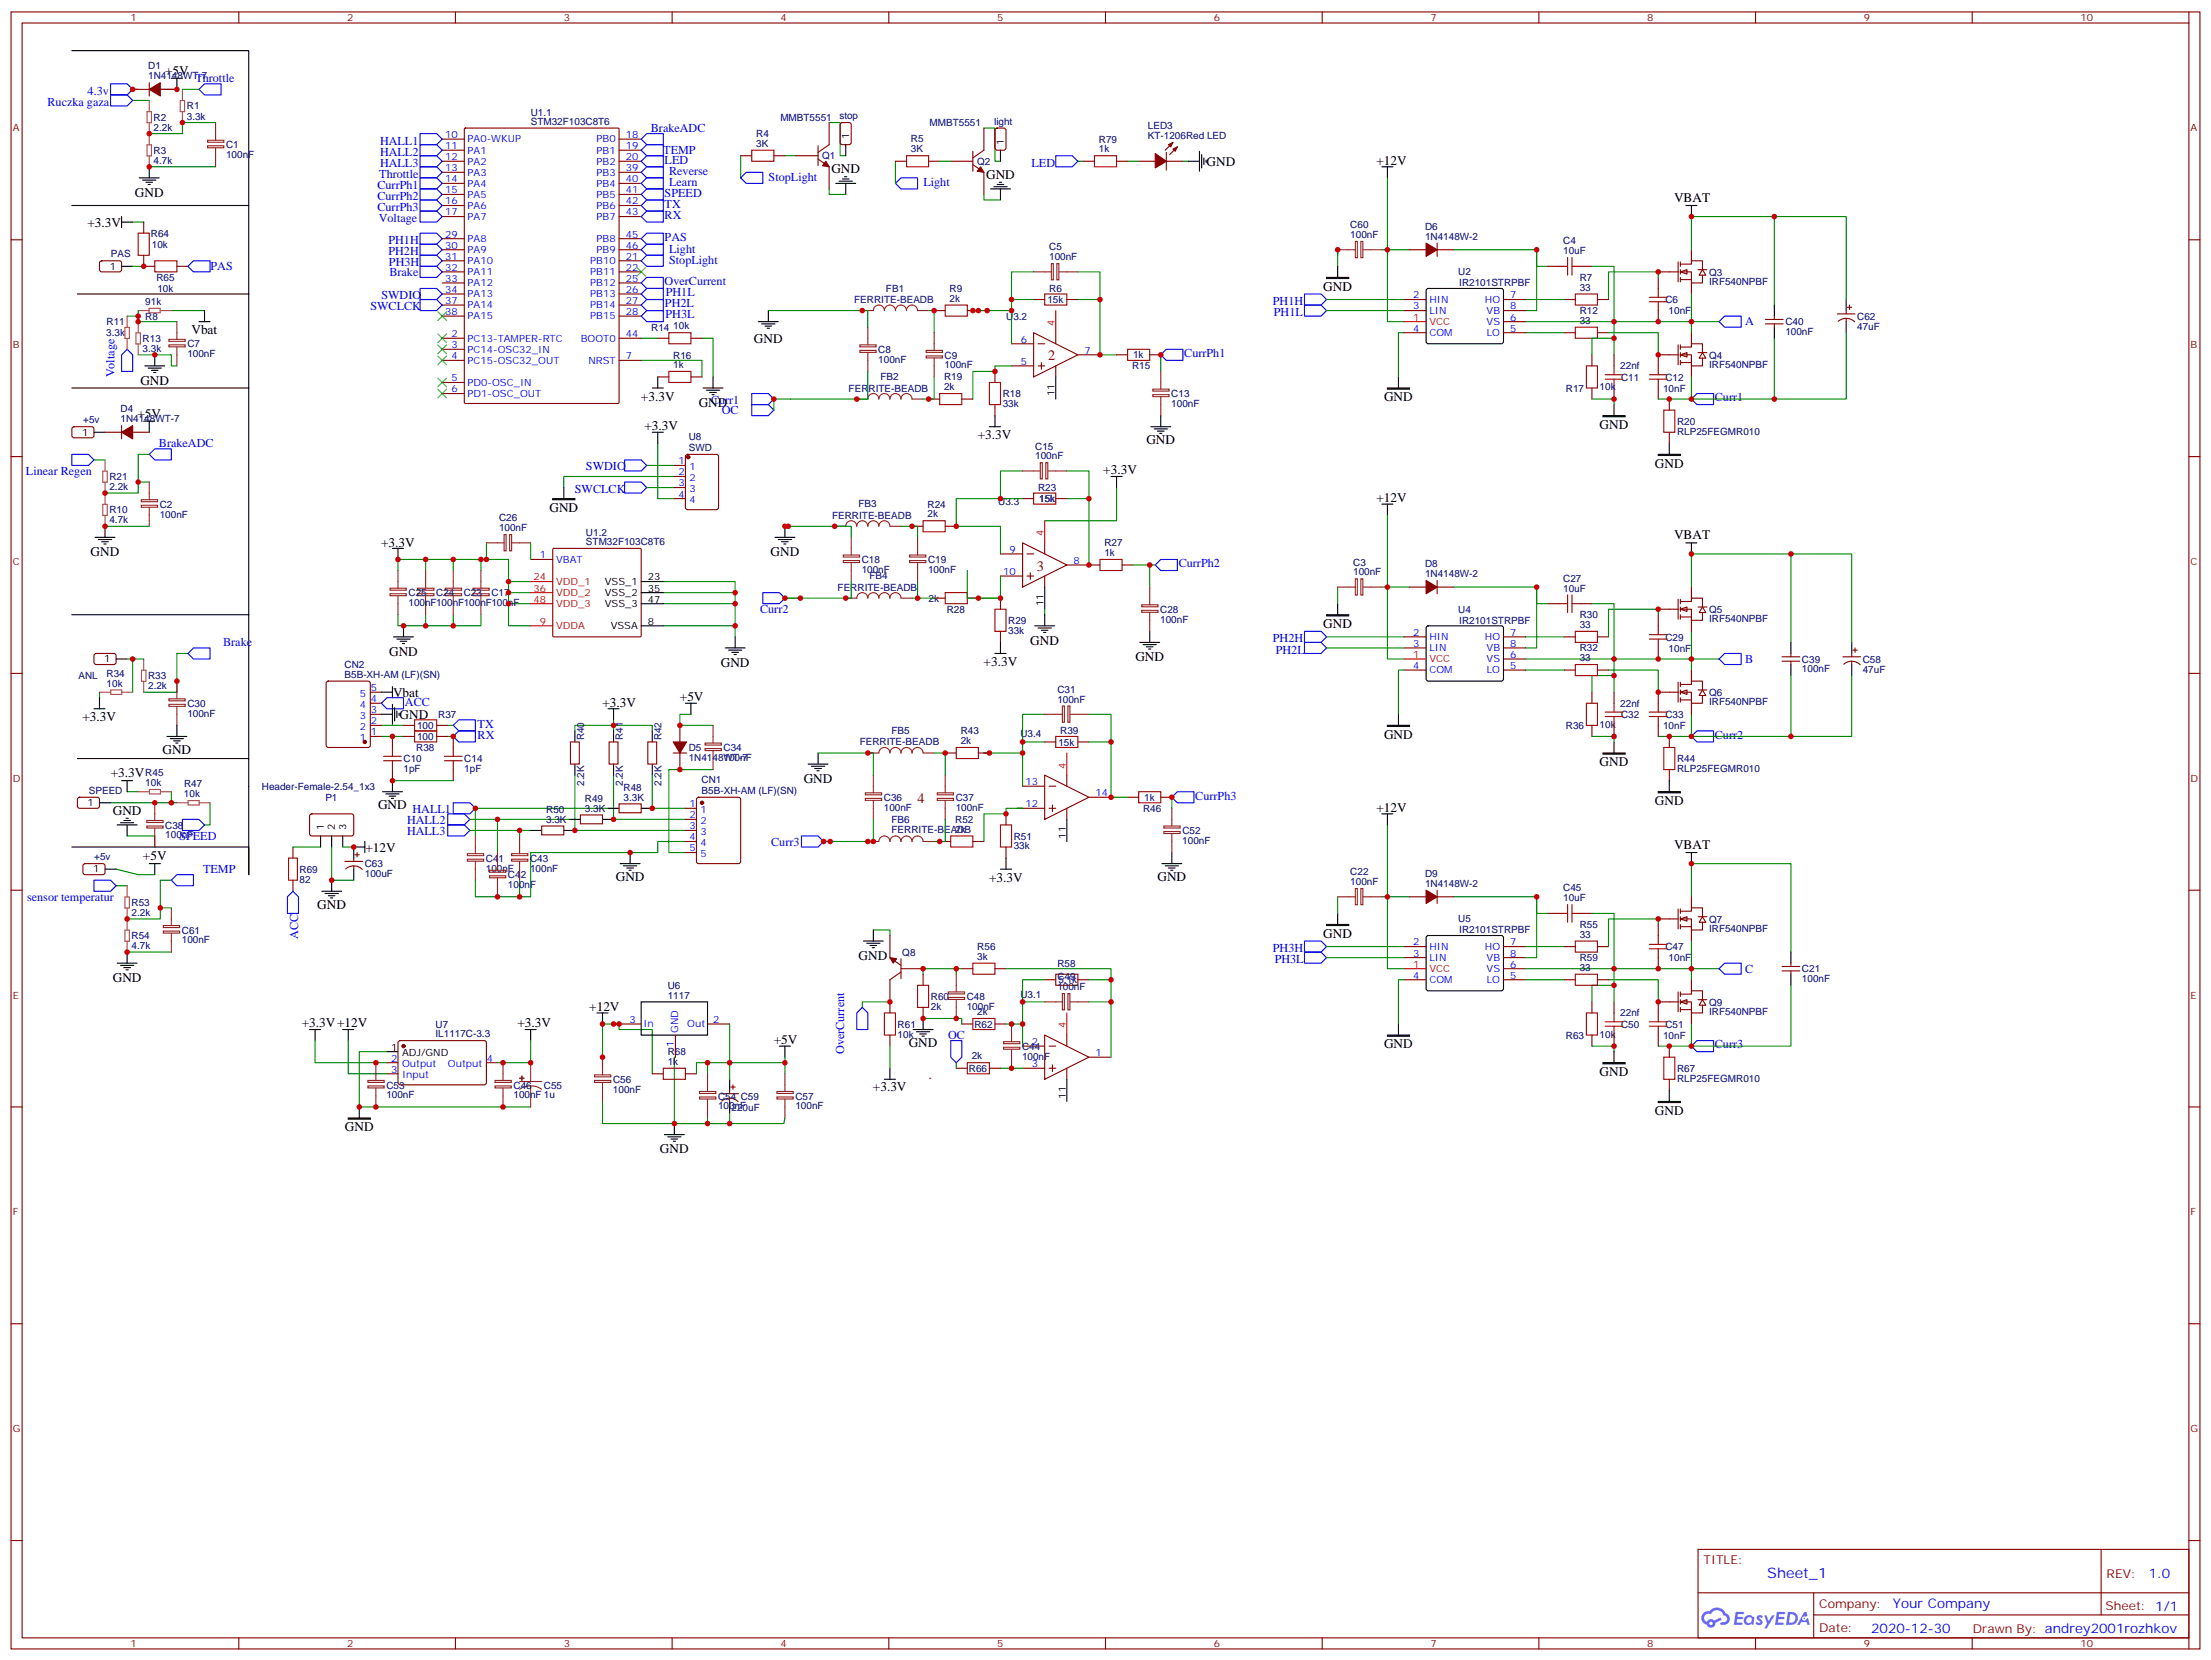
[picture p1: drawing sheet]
<svg xmlns="http://www.w3.org/2000/svg" width="706mm" height="529mm" viewBox="0 0 706 529" stroke-linecap="round" stroke-linejoin="round" font-family="sans-serif">
<defs><g id="words">
<g font-size="4.6" fill="#800">
<text x="334.4" y="114.9">2</text>
<text x="330.9" y="182">3</text>
<text x="292.8" y="256">4</text>
<text x="296.3" y="344.2">.</text>
</g>
<text font-size="4.6" fill="#00f" x="564" y="503.2">Sheet_1</text>
<g font-size="4.2">
<text x="52.7" y="23.9">+5V</text>
<text x="385.1" y="52.9">GND</text>
<text x="439.2" y="52.5">+12V</text>
<text x="265.3" y="55.3">GND</text>
<text x="314.7" y="57">GND</text>
<text x="43" y="62.7">GND</text>
<text x="534.2" y="64.5">VBAT</text>
<text x="27.9" y="72.3">+3.3V</text>
<text x="422.3" y="92.7">GND</text>
<text x="61.1" y="106.6">Vbat</text>
<text x="240.6" y="109.3">GND</text>
<text x="44.8" y="122.8">GND</text>
<text x="204.5" y="127.7">+3.3V</text>
<text x="223" y="129.8">GND</text>
<text x="441.7" y="128">GND</text>
<text x="43.8" y="133.2">+5V</text>
<text x="205.7" y="137.2">+3.3V</text>
<text x="510.5" y="136.8">GND</text>
<text x="312" y="140.1">+3.3V</text>
<text x="365.8" y="141.7">GND</text>
<text x="528.1" y="149.2">GND</text>
<text x="352.1" y="151.3">+3.3V</text>
<text x="439.2" y="160.1">+12V</text>
<text x="175.3" y="163.3">GND</text>
<text x="534.2" y="172.1">VBAT</text>
<text x="28.9" y="177.4">GND</text>
<text x="121.6" y="174.6">+3.3V</text>
<text x="245.9" y="177.4">GND</text>
<text x="422.3" y="200.3">GND</text>
<text x="124.2" y="209.1">GND</text>
<text x="328.8" y="205.6">GND</text>
<text x="230" y="212.7">GND</text>
<text x="313.9" y="212.4">+3.3V</text>
<text x="362.3" y="210.9">GND</text>
<text x="125.4" y="222.2">Vbat</text>
<text x="192.3" y="225.4">+3.3V</text>
<text x="217" y="223.6">+5V</text>
<text x="26.3" y="229.9">+3.3V</text>
<text x="127.5" y="229.3">GND</text>
<text x="441.7" y="235.6">GND</text>
<text x="51.9" y="240.5">GND</text>
<text x="510.5" y="244.4">GND</text>
<text x="35.3" y="247.8">+3.3V</text>
<text x="256.5" y="249.7">GND</text>
<text x="528.1" y="256.8">GND</text>
<text x="36" y="259.9">GND</text>
<text x="120.6" y="258.2">GND</text>
<text x="439.2" y="258.9">+12V</text>
<text x="45.6" y="274.4">+5V</text>
<text x="116.6" y="271.6">+12V</text>
<text x="534.2" y="270.8">VBAT</text>
<text x="196.5" y="281.1">GND</text>
<text x="315.7" y="281.2">+3.3V</text>
<text x="369.4" y="281.1">GND</text>
<text x="101.2" y="289.9">GND</text>
<text x="422.3" y="299.1">GND</text>
<text x="274" y="306.2">GND</text>
<text x="36" y="313.2">GND</text>
<text x="188" y="322.4">+12V</text>
<text x="96.3" y="327.7">+3.3V+12V</text>
<text x="165.1" y="327.7">+3.3V</text>
<text x="246.9" y="333">+5V</text>
<text x="290" y="334">GND</text>
<text x="441.7" y="334.4">GND</text>
<text x="510.5" y="343.2">GND</text>
<text x="278.6" y="348.1">+3.3V</text>
<text x="528.1" y="355.5">GND</text>
<text x="110.1" y="360.8">GND</text>
<text x="210.6" y="367.9">GND</text>
</g>
<g font-size="4.2" fill="#00f">
<text x="685.7" y="503.4">1.0</text>
<text x="604" y="513">Your Company</text>
<text x="597.1" y="520.8">2020-12-30</text>
</g>
<g font-size="3.9" fill="#00f">
<text x="62.3" y="26.3">Throttle</text>
<text x="15.2" y="33.8">Ruczka gaza</text>
<text x="28" y="30.3">4.3v</text>
<text x="121.3" y="46.1">HALL1</text>
<text x="207.7" y="42.1">BrakeADC</text>
<text x="121.3" y="49.7">HALL2</text>
<text x="121.3" y="53.2">HALL3</text>
<text x="211.7" y="49.2">TEMP</text>
<text x="212.1" y="52.2">LED</text>
<text x="329.2" y="53.1">LED</text>
<text x="121" y="56.7">Throttle</text>
<text x="213.5" y="55.9">Reverse</text>
<text x="213.5" y="59.4">Learn</text>
<text x="245.3" y="57.6">StopLight</text>
<text x="294.7" y="59.4">Light</text>
<text x="120.4" y="60.3">CurrPh1</text>
<text x="120.4" y="63.8">CurrPh2</text>
<text x="212.1" y="62.8">SPEED</text>
<text x="120.4" y="67.3">CurrPh3</text>
<text x="120.9" y="70.8">Voltage</text>
<text x="212.1" y="66.3">TX</text>
<text x="212.1" y="69.8">RX</text>
<text x="123.9" y="77.9">PH1H</text>
<text x="212.1" y="76.9">PAS</text>
<text x="123.9" y="81.4">PH2H</text>
<text x="213.5" y="80.6">Light</text>
<text x="67.2" y="86.2">PAS</text>
<text x="124.1" y="84.9">PH3H</text>
<text x="124.3" y="88">Brake</text>
<text x="213.5" y="84.1">StopLight</text>
<text x="121.7" y="95.4">SWDIO</text>
<text x="212.1" y="90.9">OverCurrent</text>
<text x="212.4" y="94.5">PH1L</text>
<text x="118.2" y="98.9">SWCLCK</text>
<text x="212.2" y="98">PH2L</text>
<text x="212.4" y="101.5">PH3L</text>
<text x="406.2" y="97.3">PH1H</text>
<text x="406.5" y="100.8">PH1L</text>
<text x="556.9" y="103.8">A</text>
<text x="377.9" y="113.9">CurrPh1</text>
<text x="36.5" y="120.4" transform="rotate(-90 36.5 120.4)">Voltage</text>
<text x="226.9" y="128.7">Curr1</text>
<text x="547.2" y="128">Curr1</text>
<text x="230.3" y="132.1">OC</text>
<text x="50.7" y="142.7">BrakeADC</text>
<text x="8.3" y="151.5">Linear Regen</text>
<text x="187" y="150">SWDIO</text>
<text x="183.5" y="157.1">SWCLCK</text>
<text x="376.1" y="181">CurrPh2</text>
<text x="242.6" y="195.6">Curr2</text>
<text x="71.2" y="206.2">Brake</text>
<text x="406.2" y="204.9">PH2H</text>
<text x="407.1" y="208.6">PH2L</text>
<text x="556.9" y="211.4">B</text>
<text x="129.2" y="225.1">ACC</text>
<text x="152.4" y="232.1">TX</text>
<text x="152.4" y="235.6">RX</text>
<text x="547.2" y="235.6">Curr2</text>
<text x="381.4" y="255">CurrPh3</text>
<text x="129.9" y="262.8">HALL2</text>
<text x="131.6" y="259.3">HALL1</text>
<text x="57.2" y="267.9">SPEED</text>
<text x="129.9" y="266.3">HALL3</text>
<text x="246.1" y="269.7">Curr3</text>
<text x="64.8" y="278.5">TEMP</text>
<text x="8.6" y="287.3">sensor temperatur</text>
<text x="95.1" y="299.3" transform="rotate(-90 95.1 299.3)">ACC</text>
<text x="406.2" y="303.7">PH3H</text>
<text x="406.8" y="307.2">PH3L</text>
<text x="556.9" y="310.2">C</text>
<text x="302.5" y="331.4">OC</text>
<text x="547.2" y="334.4">Curr3</text>
<text x="269.3" y="336.2" transform="rotate(-90 269.3 336.2)">OverCurrent</text>
</g>
<g font-size="3.9" fill="#800">
<text x="543.6" y="498.8">TITLE:</text>
<text x="672.3" y="503.4">REV:</text>
<text x="580.5" y="513">Company:</text>
<text x="671.9" y="513.6">Sheet: 1/1</text>
<text x="580.5" y="520.6">Date:</text>
<text x="629.6" y="520.7">Drawn By: andrey2001rozhkov</text>
</g>
<g font-size="3.2" fill="#800">
<text x="41.6" y="6.8">1</text>
<text x="110.8" y="6.8">2</text>
<text x="179.9" y="6.8">3</text>
<text x="249.1" y="6.8">4</text>
<text x="318.2" y="6.8">5</text>
<text x="387.3" y="6.8">6</text>
<text x="456.5" y="6.8">7</text>
<text x="525.6" y="6.8">8</text>
<text x="594.8" y="6.8">9</text>
<text x="663.9" y="6.8">10</text>
<text x="4.1" y="41.9">A</text>
<text x="699" y="41.9">A</text>
<text x="4.1" y="111.1">B</text>
<text x="699" y="111.1">B</text>
<text x="4.1" y="180.2">C</text>
<text x="699" y="180.2">C</text>
<text x="4.1" y="249.3">D</text>
<text x="699" y="249.3">D</text>
<text x="4.1" y="318.5">E</text>
<text x="699" y="318.5">E</text>
<text x="4.1" y="387.6">F</text>
<text x="699" y="387.6">F</text>
<text x="4.1" y="456.8">G</text>
<text x="699" y="456.8">G</text>
<text x="41.6" y="525.4">1</text>
<text x="110.8" y="525.4">2</text>
<text x="179.9" y="525.4">3</text>
<text x="249.1" y="525.4">4</text>
<text x="318.2" y="525.4">5</text>
<text x="387.3" y="525.4">6</text>
<text x="456.5" y="525.4">7</text>
<text x="525.6" y="525.4">8</text>
<text x="594.8" y="525.4">9</text>
<text x="663.9" y="525.4">10</text>
</g>
<g font-size="3.2" fill="#000080">
<text x="47.3" y="22.2">D1</text>
<text x="47.3" y="25.3">1N4148WT-7</text>
<text x="59.6" y="34.9">R1</text>
<text x="49" y="41.7">2.2k</text>
<text x="49" y="38.4">R2</text>
<text x="59.6" y="38.1">3.3k</text>
<text x="169.4" y="39.8">STM32F103C8T6</text>
<text x="169.4" y="36.9">U1.1</text>
<text x="249" y="38.5">MMBT5551</text>
<text x="267.9" y="38">stop</text>
<text x="296.6" y="40.1">MMBT5551</text>
<text x="317.3" y="39.8">light</text>
<text x="366.3" y="41.1">LED3</text>
<text x="72.1" y="47.3">C1</text>
<text x="241.3" y="46.8">3K</text>
<text x="241.3" y="43.7">R4</text>
<text x="290.7" y="45.4">R5</text>
<text x="350.7" y="45.5">R79</text>
<text x="366.3" y="44.4">KT-1206Red LED</text>
<text x="49" y="52.2">4.7k</text>
<text x="49" y="49">R3</text>
<text x="72.1" y="50.4">100nF</text>
<text x="262.4" y="50.8">Q1</text>
<text x="290.7" y="48.6">3K</text>
<text x="311.8" y="52.6">Q2</text>
<text x="350.7" y="48.6">1k</text>
<text x="48.1" y="75.5">R64</text>
<text x="430.9" y="76">100nF</text>
<text x="430.9" y="72.8">C60</text>
<text x="454.7" y="76.5">1N4148W-2</text>
<text x="454.7" y="73.3">D6</text>
<text x="498.8" y="77.9">C4</text>
<text x="35.4" y="82.1">PAS</text>
<text x="48.5" y="79.1">10k</text>
<text x="334.8" y="83">100nF</text>
<text x="334.8" y="79.8">C5</text>
<text x="498.8" y="81.1">10uF</text>
<text x="49.9" y="89.7">R65</text>
<text x="465.3" y="87.8">U2</text>
<text x="504.1" y="89.5">R7</text>
<text x="545.4" y="87.9">Q3</text>
<text x="50.2" y="93.2">10k</text>
<text x="282.7" y="93.1">FB1</text>
<text x="303" y="93.1">R9</text>
<text x="334.8" y="93.1">R6</text>
<text x="465.7" y="91.3">IR2101STRPBF</text>
<text x="504.1" y="92.7">33</text>
<text x="545.4" y="90.8">IRF540NPBF</text>
<text x="46.4" y="97.3">91k</text>
<text x="46.4" y="101.9">R8</text>
<text x="272.6" y="96.7">FERRITE-BEADB</text>
<text x="303" y="96.2">2k</text>
<text x="321.1" y="101.9">U3.2</text>
<text x="334.2" y="96.7">15k</text>
<text x="504.1" y="100.1">R12</text>
<text x="531.4" y="96.7">C6</text>
<text x="532.5" y="100.2">10nF</text>
<text x="592.7" y="102">C62</text>
<text x="33.9" y="107.3">3.3k</text>
<text x="34" y="103.7">R11</text>
<text x="207.8" y="105.5">R14</text>
<text x="214.9" y="105.1">10k</text>
<text x="504.1" y="103.3">33</text>
<text x="569.7" y="106.9">100nF</text>
<text x="569.7" y="103.8">C40</text>
<text x="592.7" y="105.2">47uF</text>
<text x="45.5" y="112.2">3.3k</text>
<text x="45.5" y="109">R13</text>
<text x="59.8" y="113.9">100nF</text>
<text x="59.8" y="110.8">C7</text>
<text x="280.3" y="112.6">C8</text>
<text x="214.8" y="117.4">1k</text>
<text x="214.8" y="114.5">R16</text>
<text x="280.3" y="115.7">100nF</text>
<text x="301.4" y="117.5">100nF</text>
<text x="301.5" y="114.3">C9</text>
<text x="361.3" y="117.8">R15</text>
<text x="361.6" y="114.3">1k</text>
<text x="517.1" y="117.8">22nf</text>
<text x="545.4" y="117.3">IRF540NPBF</text>
<text x="545.4" y="114.3">Q4</text>
<text x="270.8" y="124.9">FERRITE-BEADB</text>
<text x="281" y="121.3">FB2</text>
<text x="301.3" y="124.5">2k</text>
<text x="301.3" y="121.3">R19</text>
<text x="499.7" y="124.9">R17</text>
<text x="510.5" y="124.5">10k</text>
<text x="517.3" y="121.4">C11</text>
<text x="530.7" y="124.9">10nF</text>
<text x="531.4" y="121.4">C12</text>
<text x="38.5" y="131.5">D4</text>
<text x="320" y="129.8">33k</text>
<text x="320" y="126.7">R18</text>
<text x="373.8" y="129.8">100nF</text>
<text x="373.8" y="126.7">C13</text>
<text x="26.6" y="135">+5v</text>
<text x="38.5" y="134.7">1N4148WT-7</text>
<text x="535.2" y="135.5">R20</text>
<text x="219.8" y="143.7">SWD</text>
<text x="219.8" y="140.5">U8</text>
<text x="330.4" y="143.4">C15</text>
<text x="535.2" y="138.7">RLP25FEGMR010</text>
<text x="330.4" y="146.5">100nF</text>
<text x="34.9" y="153.1">R21</text>
<text x="34.9" y="156.3">2.2k</text>
<text x="51" y="162">C2</text>
<text x="273.9" y="161.9">FB3</text>
<text x="296" y="161.9">R24</text>
<text x="318.6" y="161.1">U3.3</text>
<text x="331.3" y="156.6">R23</text>
<text x="331.6" y="160.1">15k</text>
<text x="34.9" y="166.9">4.7k</text>
<text x="34.9" y="163.7">R10</text>
<text x="51" y="165.1">100nF</text>
<text x="159.3" y="166.3">C26</text>
<text x="265.5" y="165.5">FERRITE-BEADB</text>
<text x="296" y="165">2k</text>
<text x="159.3" y="169.4">100nF</text>
<text x="187" y="173.8">STM32F103C8T6</text>
<text x="187" y="170.9">U1.2</text>
<text x="275" y="179.6">C18</text>
<text x="296.2" y="179.6">C19</text>
<text x="352.4" y="177.4">1k</text>
<text x="352.4" y="174.3">R27</text>
<text x="275" y="182.7">100nF</text>
<text x="277.4" y="184.8">FB4</text>
<text x="296.2" y="182.7">100nF</text>
<text x="431.8" y="183.6">100nF</text>
<text x="431.8" y="180.4">C3</text>
<text x="454.7" y="184.1">1N4148W-2</text>
<text x="454.7" y="180.9">D8</text>
<text x="498.8" y="185.5">C27</text>
<text x="130.4" y="190.2">C25</text>
<text x="139.2" y="190.2">C24</text>
<text x="148" y="190.2">C23</text>
<text x="156.8" y="190.2">C17</text>
<text x="267.3" y="188.4">FERRITE-BEADB</text>
<text x="296.3" y="191.9">2k</text>
<text x="498.8" y="188.7">10uF</text>
<text x="130.4" y="193.3">100nF100nF100nF100nF</text>
<text x="302.1" y="195.4">R28</text>
<text x="370.2" y="195.5">C28</text>
<text x="465.3" y="195.4">U4</text>
<text x="504.1" y="197.1">R30</text>
<text x="545.4" y="195.5">Q5</text>
<text x="321.7" y="202.1">33k</text>
<text x="321.7" y="199">R29</text>
<text x="370.2" y="198.6">100nF</text>
<text x="465.7" y="198.9">IR2101STRPBF</text>
<text x="504.1" y="200.3">33</text>
<text x="545.4" y="198.4">IRF540NPBF</text>
<text x="504.1" y="207.7">R32</text>
<text x="531.4" y="204.3">C29</text>
<text x="532.5" y="207.8">10nF</text>
<text x="34" y="215.8">R34</text>
<text x="109.9" y="213.1">CN2</text>
<text x="504.1" y="210.9">33</text>
<text x="575" y="214.5">100nF</text>
<text x="575" y="211.4">C39</text>
<text x="594.4" y="214.5">47uF</text>
<text x="594.4" y="211.3">C58</text>
<text x="25.1" y="216.6">ANL</text>
<text x="34" y="219">10k</text>
<text x="47.3" y="219.8">2.2k</text>
<text x="47.3" y="216.6">R33</text>
<text x="109.9" y="216.2">B5B-XH-AM (LF)(SN)</text>
<text x="337.4" y="220.9">C31</text>
<text x="545.4" y="221.9">Q6</text>
<text x="59.8" y="225.5">C30</text>
<text x="337.4" y="224.1">100nF</text>
<text x="517.1" y="225.4">22nf</text>
<text x="545.4" y="224.9">IRF540NPBF</text>
<text x="59.8" y="228.6">100nF</text>
<text x="133.1" y="232.5">100</text>
<text x="139.9" y="229">R37</text>
<text x="499.7" y="232.5">R36</text>
<text x="510.5" y="232.1">10k</text>
<text x="517.3" y="229">C32</text>
<text x="530.7" y="232.5">10nF</text>
<text x="531.4" y="229">C33</text>
<text x="132.8" y="239.6">R38</text>
<text x="133.1" y="236">100</text>
<text x="186.4" y="236.1" transform="rotate(-90 186.4 236.1)">R40</text>
<text x="198.7" y="236" transform="rotate(-90 198.7 236)">R41</text>
<text x="211.1" y="236.1" transform="rotate(-90 211.1 236.1)">R42</text>
<text x="219.8" y="239.6">D5</text>
<text x="230.9" y="239.6">C34</text>
<text x="274.3" y="237.8">FERRITE-BEADB</text>
<text x="284.5" y="234.2">FB5</text>
<text x="306.6" y="237.3">2k</text>
<text x="306.6" y="234.2">R43</text>
<text x="325.6" y="235.2">U3.4</text>
<text x="337.8" y="237.8">15k</text>
<text x="338.3" y="234.2">R39</text>
<text x="128.8" y="243.1">C10</text>
<text x="148.2" y="243.1">C14</text>
<text x="219.8" y="242.7">1N4148WT-7</text>
<text x="230.9" y="242.7">100nF</text>
<text x="535.2" y="243">R44</text>
<text x="46.4" y="250.8">10k</text>
<text x="46.4" y="247.5">R45</text>
<text x="58.7" y="251.2">R47</text>
<text x="83.6" y="251.8">Header-Female-2.54_1x3</text>
<text x="128.8" y="246.2">1pF</text>
<text x="148.2" y="246.2">1pF</text>
<text x="186.4" y="250.6" transform="rotate(-90 186.4 250.6)">2.2K</text>
<text x="198.7" y="250.6" transform="rotate(-90 198.7 250.6)">2.2K</text>
<text x="211.1" y="250.6" transform="rotate(-90 211.1 250.6)">2.2K</text>
<text x="223.9" y="249.9">CN1</text>
<text x="535.2" y="246.3">RLP25FEGMR010</text>
<text x="28.3" y="253.2">SPEED</text>
<text x="58.7" y="254.3">10k</text>
<text x="103.8" y="255.4">P1</text>
<text x="186.6" y="255.7">R49</text>
<text x="199" y="255.3">3.3K</text>
<text x="199" y="252.2">R48</text>
<text x="223.9" y="253.1">B5B-XH-AM (LF)(SN)</text>
<text x="282" y="255.5">C36</text>
<text x="305" y="255.5">C37</text>
<text x="365.1" y="255.4">1k</text>
<text x="174.3" y="262.4">3.3K</text>
<text x="174.3" y="259.3">R50</text>
<text x="186.6" y="258.9">3.3K</text>
<text x="282" y="258.6">100nF</text>
<text x="284.5" y="262.4">FB6</text>
<text x="304.8" y="262.4">R52</text>
<text x="305" y="258.6">100nF</text>
<text x="364.8" y="258.9">R46</text>
<text x="52.7" y="267.4">100nF</text>
<text x="52.7" y="264.3">C38</text>
<text x="284.5" y="265.6">FERRITE-BEADB</text>
<text x="304.8" y="265.6">2k</text>
<text x="323.5" y="267.8">R51</text>
<text x="377.3" y="269.2">100nF</text>
<text x="377.3" y="266">C52</text>
<text x="30.1" y="274.4">+5v</text>
<text x="155" y="274.9">C41</text>
<text x="169.2" y="274.9">C43</text>
<text x="323.5" y="270.9">33k</text>
<text x="95.6" y="281.5">82</text>
<text x="95.6" y="278.3">R69</text>
<text x="116.4" y="279.8">100uF</text>
<text x="116.4" y="276.6">C63</text>
<text x="155" y="278">100nF</text>
<text x="162.1" y="280.2">C42</text>
<text x="169.2" y="278">100nF</text>
<text x="430.9" y="279.1">C22</text>
<text x="454.7" y="279.6">D9</text>
<text x="162.1" y="283.3">100nF</text>
<text x="430.9" y="282.3">100nF</text>
<text x="454.7" y="282.9">1N4148W-2</text>
<text x="498.8" y="287.4">10uF</text>
<text x="498.8" y="284.3">C45</text>
<text x="42" y="292.1">2.2k</text>
<text x="42" y="288.9">R53</text>
<text x="42" y="299.5">R54</text>
<text x="58" y="297.8">C61</text>
<text x="465.3" y="294.1">U5</text>
<text x="465.7" y="297.7">IR2101STRPBF</text>
<text x="504.1" y="299.1">33</text>
<text x="504.1" y="295.9">R55</text>
<text x="545.4" y="297.2">IRF540NPBF</text>
<text x="545.4" y="294.3">Q7</text>
<text x="42" y="302.7">4.7k</text>
<text x="58" y="300.9">100nF</text>
<text x="287.9" y="304.8">Q8</text>
<text x="311.9" y="303">R56</text>
<text x="531.4" y="303.1">C47</text>
<text x="311.9" y="306.1">3k</text>
<text x="337.4" y="308.4">R58</text>
<text x="504.1" y="309.7">33</text>
<text x="504.1" y="306.5">R59</text>
<text x="532.5" y="306.6">10nF</text>
<text x="575" y="310.1">C21</text>
<text x="213.1" y="315.4">U6</text>
<text x="337.4" y="315.8">100nF</text>
<text x="337.4" y="312.7">C49</text>
<text x="337.8" y="313.7">5.1k</text>
<text x="575" y="313.3">100nF</text>
<text x="213.1" y="318.5">1117</text>
<text x="297" y="322.1">2k</text>
<text x="297" y="319">R60</text>
<text x="308.5" y="322.1">100nF</text>
<text x="308.5" y="319">C48</text>
<text x="311.9" y="323.8">2k</text>
<text x="325.6" y="318.4">U3.1</text>
<text x="545.4" y="323.7">IRF540NPBF</text>
<text x="545.4" y="320.7">Q9</text>
<text x="139" y="327.9">U7</text>
<text x="286.5" y="327.7">R61</text>
<text x="311" y="327.8">R62</text>
<text x="517.1" y="324.2">22nf</text>
<text x="517.3" y="327.8">C50</text>
<text x="531.4" y="327.8">C51</text>
<text x="139" y="330.8">IL1117C-3.3</text>
<text x="286.5" y="330.9">10k</text>
<text x="326.1" y="334.8">C44</text>
<text x="499.7" y="331.3">R63</text>
<text x="510.5" y="330.9">10k</text>
<text x="530.7" y="331.3">10nF</text>
<text x="213.1" y="339.7">1k</text>
<text x="213.1" y="336.5">R68</text>
<text x="309.2" y="341.9">R66</text>
<text x="310.1" y="337.9">2k</text>
<text x="326.1" y="338">100nF</text>
<text x="535.2" y="341.8">R67</text>
<text x="123.3" y="347.2">C53</text>
<text x="163.9" y="347.2">C46</text>
<text x="173.6" y="347.2">C55</text>
<text x="195.6" y="345.4">C56</text>
<text x="535.2" y="345">RLP25FEGMR010</text>
<text x="123.3" y="350.3">100nF</text>
<text x="163.9" y="350.3">100nF 1u</text>
<text x="195.6" y="348.5">100nF</text>
<text x="229.1" y="353.8">100nF</text>
<text x="229.1" y="350.7">C54 C59</text>
<text x="253.8" y="353.8">100nF</text>
<text x="253.8" y="350.7">C57</text>
<text x="233.5" y="354.2">220uF</text>
</g>
<g font-size="3.2" fill="#00f">
<text x="142" y="44">10</text>
<text x="142" y="47.6">11</text>
<text x="149.2" y="45.4">PA0-WKUP</text>
<text x="190.4" y="45.4">PB0</text>
<text x="199.7" y="44">18</text>
<text x="199.7" y="47.6">19</text>
<text x="142" y="51.1">12</text>
<text x="149.2" y="49">PA1</text>
<text x="149.2" y="52.5">PA2</text>
<text x="190.4" y="49">PB1</text>
<text x="190.4" y="52.5">PB2</text>
<text x="199.7" y="51.1">20</text>
<text x="142" y="54.6">13</text>
<text x="142" y="58.1">14</text>
<text x="149.2" y="56">PA3</text>
<text x="149.2" y="59.5">PA4</text>
<text x="190.4" y="56">PB3</text>
<text x="190.4" y="59.5">PB4</text>
<text x="199.7" y="54.6">39</text>
<text x="199.7" y="58.1">40</text>
<text x="142" y="61.7">15</text>
<text x="142" y="65.2">16</text>
<text x="149.2" y="63.1">PA5</text>
<text x="190.4" y="63.1">PB5</text>
<text x="199.7" y="61.7">41</text>
<text x="199.7" y="65.2">42</text>
<text x="142" y="68.7">17</text>
<text x="149.2" y="66.6">PA6</text>
<text x="149.2" y="70.1">PA7</text>
<text x="190.4" y="66.6">PB6</text>
<text x="190.4" y="70.1">PB7</text>
<text x="199.7" y="68.7">43</text>
<text x="142" y="75.8">29</text>
<text x="149.2" y="77.2">PA8</text>
<text x="190.4" y="77.2">PB8</text>
<text x="199.7" y="75.8">45</text>
<text x="142" y="82.8">31</text>
<text x="142" y="79.3">30</text>
<text x="149.2" y="80.7">PA9</text>
<text x="190.4" y="80.7">PB9</text>
<text x="199.7" y="82.8">21</text>
<text x="199.7" y="79.3">46</text>
<text x="142" y="86.4">32</text>
<text x="142" y="89.9">33</text>
<text x="149.2" y="84.2">PA10</text>
<text x="149.2" y="87.8">PA11</text>
<text x="188.4" y="84.2">PB10</text>
<text x="188.4" y="87.8">PB11</text>
<text x="199.7" y="86.4">22</text>
<text x="199.7" y="89.9">25</text>
<text x="142" y="93.4">34</text>
<text x="149.2" y="91.3">PA12</text>
<text x="149.2" y="94.8">PA13</text>
<text x="188.4" y="91.3">PB12</text>
<text x="188.4" y="94.8">PB13</text>
<text x="199.7" y="93.4">26</text>
<text x="451" y="95.2">2</text>
<text x="481.9" y="95.2">7</text>
<text x="142" y="96.9">37</text>
<text x="142" y="100.5">38</text>
<text x="149.2" y="98.4">PA14</text>
<text x="149.2" y="101.9">PA15</text>
<text x="188.4" y="98.4">PB14</text>
<text x="188.4" y="101.9">PB15</text>
<text x="199.7" y="96.9">27</text>
<text x="199.7" y="100.5">28</text>
<text x="451" y="98.7">3</text>
<text x="456.1" y="96.6">HIN</text>
<text x="456.1" y="100.1">LIN</text>
<text x="473.8" y="96.6">HO</text>
<text x="474.4" y="100.1">VB</text>
<text x="481.9" y="98.7">8</text>
<text x="144" y="107.5">2</text>
<text x="199.7" y="107.5">44</text>
<text x="451" y="105.8">4</text>
<text x="456.1" y="107.2">COM</text>
<text x="474.4" y="103.6">VS</text>
<text x="474.5" y="107.2">LO</text>
<text x="481.9" y="102.2">6</text>
<text x="481.9" y="105.8">5</text>
<text x="144" y="111.1">3</text>
<text x="149.2" y="108.9">PC13-TAMPER-RTC</text>
<text x="149.2" y="112.5">PC14-OSC32_IN</text>
<text x="185.4" y="108.9">BOOT0</text>
<text x="325.7" y="109.3">6</text>
<text x="346.1" y="112.8">7</text>
<text x="144" y="114.6">4</text>
<text x="149.2" y="116">PC15-OSC32_OUT</text>
<text x="187.8" y="116">NRST</text>
<text x="199.7" y="114.6">7</text>
<text x="325.7" y="116.3">5</text>
<text x="144" y="121.6">5</text>
<text x="144" y="125.2">6</text>
<text x="149.2" y="123">PD0-OSC_IN</text>
<text x="149.2" y="126.6">PD1-OSC_OUT</text>
<text x="216.5" y="148.1">1</text>
<text x="220" y="149.9">1</text>
<text x="216.5" y="151.6">2</text>
<text x="216.5" y="155.2">3</text>
<text x="220" y="153.4">2</text>
<text x="216.5" y="158.7">4</text>
<text x="220" y="156.9">3</text>
<text x="220" y="160.4">4</text>
<text x="172.3" y="178.1">1</text>
<text x="177.4" y="179.5">VBAT</text>
<text x="322.2" y="176.3">9</text>
<text x="342.5" y="179.8">8</text>
<text x="320.2" y="183.4">10</text>
<text x="451" y="202.8">2</text>
<text x="481.9" y="202.8">7</text>
<text x="451" y="206.3">3</text>
<text x="456.1" y="204.2">HIN</text>
<text x="456.1" y="207.7">LIN</text>
<text x="473.8" y="204.2">HO</text>
<text x="474.4" y="207.7">VB</text>
<text x="481.9" y="206.3">8</text>
<text x="481.9" y="209.8">6</text>
<text x="451" y="213.4">4</text>
<text x="456.1" y="214.8">COM</text>
<text x="474.4" y="211.2">VS</text>
<text x="474.5" y="214.8">LO</text>
<text x="481.9" y="213.4">5</text>
<text x="118.4" y="220.4">5</text>
<text x="114.9" y="225.7">4</text>
<text x="114.9" y="222.2">5</text>
<text x="118.4" y="227.5">3</text>
<text x="118.4" y="223.9">4</text>
<text x="114.9" y="232.8">2</text>
<text x="114.9" y="229.2">3</text>
<text x="118.4" y="231">2</text>
<text x="114.9" y="236.3">1</text>
<text x="118.4" y="234.5">1</text>
<text x="327.2" y="250.4">13</text>
<text x="220.1" y="257.5">1</text>
<text x="327.2" y="257.5">12</text>
<text x="349.6" y="253.9">14</text>
<text x="220.1" y="261">2</text>
<text x="223.6" y="259.2">1</text>
<text x="223.6" y="262.7">2</text>
<text x="220.1" y="264.5">3</text>
<text x="220.1" y="268">4</text>
<text x="223.6" y="266.3">3</text>
<text x="223.6" y="269.8">4</text>
<text x="220.1" y="271.6">5</text>
<text x="223.6" y="273.3">5</text>
<text x="451" y="301.6">2</text>
<text x="451" y="305.1">3</text>
<text x="456.1" y="303">HIN</text>
<text x="473.8" y="303">HO</text>
<text x="481.9" y="305.1">8</text>
<text x="481.9" y="301.6">7</text>
<text x="456.1" y="306.5">LIN</text>
<text x="474.4" y="306.5">VB</text>
<text x="474.4" y="310">VS</text>
<text x="481.9" y="308.6">6</text>
<text x="451" y="312.1">4</text>
<text x="456.1" y="313.5">COM</text>
<text x="474.5" y="313.5">LO</text>
<text x="481.9" y="312.1">5</text>
<text x="200.8" y="326.2">3</text>
<text x="205.3" y="327.7">In</text>
<text x="216.4" y="329.4" transform="rotate(-90 216.4 329.4)">GND</text>
<text x="219.3" y="327.7">Out</text>
<text x="227.5" y="326.2">2</text>
<text x="215" y="333.9" transform="rotate(-90 215 333.9)">1</text>
<text x="329.2" y="333.3">2</text>
<text x="124.8" y="338.6">2</text>
<text x="128.3" y="340.4">Output</text>
<text x="142.9" y="340.4">Output</text>
<text x="155.4" y="338.6">4</text>
<text x="329.2" y="340.4">3</text>
<text x="349.6" y="336.8">1</text>
<text x="124.8" y="342.1">3</text>
<text x="128.3" y="343.9">Input</text>
</g>
<g font-size="3.2">
<text x="270.9" y="44.4" transform="rotate(-90 270.9 44.4)">1</text>
<text x="320.3" y="46.1" transform="rotate(-90 320.3 46.1)">1</text>
<text x="35" y="86">1</text>
<text x="336.5" y="126.4" transform="rotate(-90 336.5 126.4)">11</text>
<text x="26.2" y="138.9">1</text>
<text x="206.7" y="185.1">23</text>
<text x="193" y="186.5">VSS_1</text>
<text x="193" y="190.1">VSS_2</text>
<text x="206.7" y="188.7">35</text>
<text x="193" y="193.6">VSS_3</text>
<text x="206.7" y="192.2">47</text>
<text x="333" y="193.4" transform="rotate(-90 333 193.4)">11</text>
<text x="194.9" y="200.7">VSSA</text>
<text x="206.7" y="199.2">8</text>
<text x="33.3" y="211.2">1</text>
<text x="28" y="257.1">1</text>
<text x="103.4" y="264.9" transform="rotate(-90 103.4 264.9)">1</text>
<text x="106.9" y="264.9" transform="rotate(-90 106.9 264.9)">2</text>
<text x="110.4" y="264.9" transform="rotate(-90 110.4 264.9)">3</text>
<text x="340.1" y="267.5" transform="rotate(-90 340.1 267.5)">11</text>
<text x="29.7" y="278.3">1</text>
<text x="124.8" y="335.1">1</text>
<text x="128.3" y="336.8">ADJ/GND</text>
<text x="340.1" y="350.4" transform="rotate(-90 340.1 350.4)">11</text>
</g>
<g font-size="3.2" fill="#f00">
<text x="336.5" y="104" transform="rotate(-90 336.5 104)">4</text>
<text x="451" y="102.2">1</text>
<text x="456.1" y="103.6">VCC</text>
<text x="333" y="171" transform="rotate(-90 333 171)">4</text>
<text x="170.2" y="185.1">24</text>
<text x="170.2" y="188.7">36</text>
<text x="177.4" y="186.5">VDD_1</text>
<text x="177.4" y="190.1">VDD_2</text>
<text x="170.2" y="192.2">48</text>
<text x="177.4" y="193.6">VDD_3</text>
<text x="172.3" y="199.2">9</text>
<text x="177.4" y="200.7">VDDA</text>
<text x="451" y="209.8">1</text>
<text x="456.1" y="211.2">VCC</text>
<text x="340.1" y="245.1" transform="rotate(-90 340.1 245.1)">4</text>
<text x="451" y="308.6">1</text>
<text x="456.1" y="310">VCC</text>
<text x="340.1" y="328" transform="rotate(-90 340.1 328)">4</text>
</g>
</g></defs>
<g fill="none" stroke="#870000" stroke-width=".35">
<path d="M3.5 3.8h698.5v522.1h-698.5zM7.1 7.3h691.4v515.1h-691.4zM76.2 3.8v3.5M145.3 3.8v3.5M214.5 3.8v3.5M283.6 3.8v3.5M352.8 3.8v3.5M421.9 3.8v3.5M491.1 3.8v3.5M560.2 3.8v3.5M629.4 3.8v3.5M698.5 3.8v3.5"/>
<path d="M3.5 76.5h3.6M698.5 76.5h3.5M3.5 145.6h3.6M698.5 145.6h3.5M3.5 214.8h3.6M698.5 214.8h3.5M3.5 283.9h3.6M698.5 283.9h3.5M3.5 353.1h3.6M698.5 353.1h3.5M3.5 422.2h3.6M698.5 422.2h3.5"/>
<path d="M3.5 491.3h3.6M541.9 494.2h156.6v28.2h-156.6zM670.5 494.2v20.9M698.5 491.3h3.5M541.9 508h156.5M578.8 515.1h119.6M578.8 508v14.1M76.2 522.4v3.5M145.3 522.4v3.5M214.5 522.4v3.5M283.6 522.4v3.5M352.8 522.4v3.5"/>
<path d="M421.9 522.4v3.5M491.1 522.4v3.5M560.2 522.4v3.5M629.4 522.4v3.5M698.5 522.4v3.5"/>
</g>
<g fill="#5487ff">
<path d="M560.9 515.3a1.22 1.22 0 0 1 1.7 .3l-.4 .6a.47 .47 0 0 0-.4-.4 .47 .47 0 0 0-.5 .2l.2 .2a1.14 1.14 0 0 1 .8 1.8 1.14 1.14 0 0 1-1.9-.1l-.3-.1 .5-.6 .8 .4a.29 .29 0 0 0 .3-.2 .29 .29 0 0 0-.3-.3 1.04 1.04 0 0 1-.5-1.8z"/>
<path d="M553.9 514.1l2.6 .2-.1 .5h-1.8l-.1 .9h1.5l.3 .4-.4 .3h-1.6l-.1 1.1 1.7 .1 .2 .3-.2 .3-2.6 .1z"/>
<path d="M567 514.1l2.7 .2-.1 .5h-1.9l-.1 .9h1.5l.4 .4-.4 .3h-1.6l-.2 1.1 1.8 .1 .1 .3-.1 .3-2.7 .1z"/>
<path d="M575.8 514.1h.7l.3 1.3-.6 .3a.69 .69 0 0 0-1 .3 .69 .69 0 0 0 .4 .9 .69 .69 0 0 0 .9-.6l.5-.3 .5 2.2h-.8l-.2-.8h-1.7l-.5 .8h-.9z"/>
<path d="M563 515.2h.8l.6 1.8 1.1-1.8h.8l-2.5 4.2h-.8l.9-1.6z"/>
<path d="M570.5 514.1l-.6 4.2h1.4a2.11 2.11 0 0 0 2.4-2.2 2.11 2.11 0 0 0-2.5-2zM571.3 514.8a1.43 1.43 0 0 1 1.6 1.6 1.43 1.43 0 0 1-2 1.1z"/>
<path d="M556.9 515.7a1.54 1.54 0 0 0-.1 2.2 1.54 1.54 0 0 0 2.1 .1l.6 .3 .3-2.3-.5-.3a1.49 1.49 0 0 0-2.4 0zM557.1 516.7a.95 .95 0 0 1 1.9 0 .95 .95 0 0 1-1.9 0z"/>
<path d="M543.6 514.5a2.18 2.18 0 0 0 1 3.7 1.44 1.44 0 0 0 1.7 .9 1.44 1.44 0 0 0 1.1-1.5l2-1-.4-.7-1.9 1a1.47 1.47 0 0 0-2.5 .4 1.39 1.39 0 0 1-.6-1.9 1.39 1.39 0 0 1 2-.5 2.12 2.12 0 0 1 2.1-1.3 2.12 2.12 0 0 1 1.9 1.7 1.14 1.14 0 0 1 1.1 1.4 1.14 1.14 0 0 1-1.6 .7 .43 .43 0 0 0-.6 .4 .43 .43 0 0 0 .5 .5 1.98 1.98 0 0 0 2.5-1.3 1.98 1.98 0 0 0-1.3-2.5 3.1 3.1 0 0 0-5.2-.7l-.9 .1zM545.5 517.8a.54 .54 0 0 1 1 0 .54 .54 0 0 1-1 0z"/>
<circle cx="575.8" cy="516.2" r=".26"/>
</g>
<path d="M416.3 93.8h5.3l1.7 1.7-1.7 1.8h-5.3zM416.3 97.3h5.3l1.7 1.8-1.7 1.7h-5.3zM416.3 201.4h5.3l1.7 1.7-1.7 1.8h-5.3zM416.3 204.9h5.3l1.7 1.8-1.7 1.7h-5.3zM416.3 300.1h5.3l1.7 1.8-1.7 1.8h-5.3zM416.3 303.7h5.3l1.7 1.7-1.7 1.8h-5.3zM548.6 309l1.7-1.8h5.3v3.5h-5.3z" fill="none" stroke="#00f" stroke-width=".35"/>
<path d="M497.4 291.3h2.8M500.2 288.5v5.6M501.6 291.3h2.9M501.6 288.5v5.6M506.2 323.1h3.6v7h-3.6zM512.2 327.3h5.7M512.2 325.9h5.7M515.1 323.1v2.8M515.1 327.3v2.8" fill="none" stroke="#a10000" stroke-width=".35"/>
<g fill="none" stroke="#870000" stroke-width=".35">
<path d="M493.9 291.3h3.5M504.5 291.3h3.5M448 312.5h7.1M448 305.4h7.1M448 301.9h7.1M479.8 312.5h7M479.8 305.4h7M479.8 301.9h7M479.8 309h7M508 319.5v3.6M515.1 319.5v3.6M508 330.1v3.6"/>
<path d="M515.1 330.1v3.6"/>
</g>
<g fill="none" stroke="#008700" stroke-width=".35">
<path d="M442.7 263.1v45.9h5.3M426.9 286v5.3M441 286h8.8M463.9 286h26.5v19.4h-3.6M490.4 286v5.3h3.5M508 291.3h7.1v17.7M539.8 286v-10.6h31.7v28.3M423.3 305.4h24.7M423.3 301.9h24.7M448 312.5h-1.7v14.1M486.8 301.9h12.4M486.8 312.5h12.4"/>
<path d="M486.8 309h28.3M515.1 314.3h-7.1v5.2M515.1 309h33.5M515.1 309v10.5M539.8 300.1v12.4M508 333.7h7.1v1.7M539.8 326.6v7.1h-10.6"/>
</g>
<path d="M441 259.6h3.5M442.7 259.6v3.5M538 271.9h3.5M539.8 271.9v3.5M426.9 291.3v3.6M455.3 298.6l.5-.2h23.3l.5 .2 .2 .5-.1 16.5-.6 .4h-23.6l-.4-.7v-16.2zM446.3 326.6v3.5M515.1 335.4v3.5" fill="none" stroke="#000" stroke-width=".35"/>
<path d="M448 309h7.1" fill="none" stroke="#f00" stroke-width=".35"/>
<path d="M423.3 294.9h7.1v.3h-7.1zM442.7 330.1h7.1v.4h-7.1zM511.5 338.9h7.1v.4h-7.1z" fill="#000" stroke="#000" stroke-width=".35"/>
<g fill="#fff" stroke="#870000" stroke-width=".35">
<path d="M536.2 319.5l2.1-.7v1.5z"/>
<path d="M543.3 318.8l1 1.8h-2.1z"/>
</g>
<path d="M529.2 319.5h6.3M535.5 316.4v6.3M536.2 317.1h3.6v-1.1h3.5v2.8M536.2 319.5h3.6v3.6h3.5v-2.5M536.2 316.4v1.4M536.2 318.8v1.5M539.8 312.5v3.5M541.9 318.8h2.8M536.2 322h3.6M536.2 321.3v1.4M539.8 323.1v3.5" fill="none" stroke="#870000" stroke-width=".35"/>
<g fill="#fff" stroke="#870000" stroke-width=".35">
<path d="M536.2 293.1l2.1-.7v1.4z"/>
<path d="M543.3 292.4l1 1.7h-2.1z"/>
</g>
<g fill="none" stroke="#870000" stroke-width=".35">
<path d="M493.9 192.5h3.5M504.5 192.5h3.5M448 213.7h7.1M448 206.7h7.1M448 203.1h7.1M479.8 213.7h7M479.8 206.7h7M479.8 203.1h7M479.8 210.2h7M508 220.8v3.5M508 231.4v3.5M515.1 220.8v3.5"/>
<path d="M515.1 231.4v3.5M529.2 293.1h6.3M529.2 294.9v3.5M535.5 289.9v6.4M536.2 290.6h3.6v-1h3.5v2.8M536.2 293.1h3.6v3.5h3.5v-2.5M536.2 295.6h3.6M536.2 289.9v1.4M536.2 292.4v1.4M536.2 294.9v1.4M539.8 286v3.6M539.8 296.6v3.5"/>
<path d="M541.9 292.4h2.8M499.2 301.9h3.5M499.2 312.5h3.5M509.8 301.9h3.5M509.8 312.5h3.5M529.2 305.4v3.6M529.2 319.5v3.6M529.2 330.1v3.6M532.7 333.7v3.5M532.7 344.2v3.6"/>
</g>
<g fill="none" stroke="#a10000" stroke-width=".35">
<path d="M497.4 192.5h2.8M500.2 189.7v5.7M501.6 192.5h2.9M501.6 189.7v5.7M506.2 224.3h3.6v7.1h-3.6zM512.2 228.5h5.7M512.2 227.1h5.7M515.1 224.3v2.8M515.1 228.5v2.9M529.2 298.4v2.8M502.7 300.1h7.1v3.6h-7.1zM502.7 310.7h7.1v3.6h-7.1z"/>
<path d="M526.3 302.6h5.7M526.3 301.2h5.7M529.2 302.6v2.8M526.3 327.3h5.7M526.3 325.9h5.7M529.2 323.1v2.8M529.2 327.3v2.8M530.9 337.2h3.6v7h-3.6z"/>
</g>
<g fill="none" stroke="#008700" stroke-width=".35">
<path d="M442.7 164.3v45.9h5.3M426.9 187.3v5.2M441 187.3h8.8M463.9 187.3h26.5v19.4h-3.6M490.4 187.3v5.2h3.5M508 192.5h7.1v17.7M539.8 187.3v-10.6h31.7v28.2M423.3 206.7h24.7M423.3 203.1h24.7M448 213.7h-1.7v14.1M486.8 203.1h12.4M486.8 213.7h12.4"/>
<path d="M486.8 210.2h28.3M515.1 215.5h-7.1v5.3M515.1 210.2h33.5M515.1 210.2v10.6M539.8 201.4v12.3M508 234.9h7.1v1.7M539.8 227.8v7.1h-10.6M529.2 294.9v-1.8h-15.9v8.8M513.3 312.5h15.9v7"/>
</g>
<path d="M423.3 196.1h7.1v.3h-7.1zM442.7 231.4h7.1v.3h-7.1zM511.5 240.2h7.1v.3h-7.1zM529.2 351.3h7v.3h-7z" fill="#000" stroke="#000" stroke-width=".35"/>
<path d="M441 160.8h3.5M442.7 160.8v3.5M538 173.1h3.5M539.8 173.1v3.6M426.9 192.5v3.6M455.3 199.8l.5-.2h23.3l.5 .2 .2 .5-.1 16.5-.6 .4h-23.6l-.4-.7v-16.2zM446.3 227.8v3.6M515.1 236.6v3.6M532.7 347.8v3.5" fill="none" stroke="#000" stroke-width=".35"/>
<path d="M548.6 210.2l1.7-1.8h5.3v3.5h-5.3zM541.5 331.9h5.3v3.5h-5.3l-1.7-1.7z" fill="none" stroke="#00f" stroke-width=".35"/>
<path d="M448 210.2h7.1" fill="none" stroke="#f00" stroke-width=".35"/>
<g fill="#fff" stroke="#870000" stroke-width=".35">
<path d="M536.2 220.8l2.1-.7v1.4z"/>
<path d="M543.3 220.1l1 1.7h-2.1z"/>
</g>
<path d="M535.5 217.6v6.3M536.2 218.3h3.6v-1.1h3.5v2.9M536.2 217.6v1.4M539.8 213.7v3.5M529.2 220.8h6.3M536.2 220.8h3.6v3.5h3.5v-2.5M536.2 223.2h3.6M536.2 220.1v1.4M536.2 222.5v1.4M539.8 224.3v3.5M541.9 220.1h2.8" fill="none" stroke="#870000" stroke-width=".35"/>
<g fill="#fff" stroke="#870000" stroke-width=".35">
<path d="M536.2 194.3l2.1-.7v1.4z"/>
<path d="M543.3 193.6l1 1.8h-2.1z"/>
</g>
<g fill="none" stroke="#870000" stroke-width=".35">
<path d="M499.2 95.5h3.5M509.8 95.5h3.5M529.2 88.5v3.5M529.2 99.1v3.5M499.2 106.1h3.5M509.8 106.1h3.5M529.2 113.2v3.5M529.2 123.8v3.5M532.7 127.3v3.5M532.7 137.9v3.5M529.2 194.3h6.3M529.2 196.1v3.5"/>
<path d="M535.5 191.1v6.4M536.2 191.8h3.6v-1h3.5v2.8M536.2 194.3h3.6v3.5h3.5v-2.4M536.2 196.8h3.6M536.2 191.1v1.4M536.2 193.6v1.4M536.2 196.1v1.4M539.8 187.3v3.5M539.8 197.8v3.6M541.9 193.6h2.8M499.2 203.1h3.5M499.2 213.7h3.5"/>
<path d="M509.8 203.1h3.5M509.8 213.7h3.5M529.2 206.7v3.5M529.2 220.8v3.5M529.2 231.4v3.5M532.7 234.9v3.5M532.7 245.5v3.5"/>
</g>
<g fill="none" stroke="#a10000" stroke-width=".35">
<path d="M502.7 93.8h7.1v3.5h-7.1zM526.3 96.2h5.7M526.3 94.8h5.7M529.2 92v2.8M529.2 96.2v2.9M502.7 104.4h7.1v3.5h-7.1zM526.3 119.5h5.7M529.2 116.7v2.8M526.3 120.9h5.7M529.2 120.9v2.9M530.9 130.8h3.6v7.1h-3.6zM529.2 199.6v2.8"/>
<path d="M502.7 201.4h7.1v3.5h-7.1zM502.7 211.9h7.1v3.6h-7.1zM526.3 203.8h5.7M526.3 202.4h5.7M529.2 203.8v2.9M526.3 228.5h5.7M526.3 227.1h5.7M529.2 224.3v2.8M529.2 228.5v2.9M530.9 238.4h3.6v7.1h-3.6z"/>
</g>
<path d="M529.2 88.5v-1.8h-15.9v8.8M513.3 106.1h15.9v7.1M529.2 196.1v-1.8h-15.9v8.8M513.3 213.7h15.9v7.1" fill="none" stroke="#008700" stroke-width=".35"/>
<path d="M529.2 144.9h7v.4h-7zM529.2 252.5h7v.4h-7z" fill="#000" stroke="#000" stroke-width=".35"/>
<path d="M532.7 141.4v3.5M532.7 249v3.5" fill="none" stroke="#000" stroke-width=".35"/>
<path d="M541.5 125.5h5.3v3.5h-5.3l-1.7-1.7zM541.5 233.1h5.3v3.5h-5.3l-1.7-1.7z" fill="none" stroke="#00f" stroke-width=".35"/>
<g fill="#fff" stroke="#870000" stroke-width=".35">
<path d="M536.2 86.7l2.1-.7v1.4z"/>
<path d="M543.3 86l1 1.8h-2.1z"/>
</g>
<path d="M539.8 79.7v3.5M529.2 86.7h6.3M535.5 83.5v6.4M536.2 84.2h3.6v-1h3.5v2.8M536.2 86.7h3.6v3.5h3.5v-2.4M536.2 89.2h3.6M536.2 83.5v1.4M536.2 86v1.4M536.2 88.5v1.4M539.8 90.2v3.6M541.9 86h2.8" fill="none" stroke="#870000" stroke-width=".35"/>
<g fill="#fff" stroke="#870000" stroke-width=".35">
<path d="M536.2 113.2l2.1-.7v1.4z"/>
<path d="M543.3 112.5l1 1.7h-2.1z"/>
</g>
<g fill="none" stroke="#870000" stroke-width=".35">
<path d="M42.3 28.5h5.3M47.6 26.4v4.2M51.2 28.5h5.2M264.6 39.1v7l-3.5 2.5M268.3 39.3l.5-.2h2.1l.7 .4v5.9l-.4 .7h-2.4l-.6-.4-.1-5.9zM141.1 44.4h7.1M141.1 47.9h7.1M141.1 51.4h7.1M141.1 55h7.1M141.1 58.5h7.1M148.2 41l.3-.1h48.7l.3 .1 .1 87.3-.2 .3-48.9 .1-.3-.2zM197.6 44.4h7"/>
<path d="M197.6 47.9h7M197.6 51.4h7M197.6 55h7M197.6 58.5h7M236.4 49.7h3.5M246.9 49.7h3.6M254 49.7h7.1M261.1 50.7l3.5 2.5v7.1M261.1 46.5v6.3M285.8 51.4h3.5M296.3 51.4h3.6M303.4 51.4h7"/>
<path d="M310.4 52.5l3.6 2.5v7M310.4 48.3v6.3M314 40.9v7l-3.6 2.5M317.7 41.1l.5-.2h2.1l.7 .4v5.9l-.4 .7h-2.4l-.6-.5-.1-5.8zM345.7 51.4h3.5M356.3 51.4h3.5M363.4 51.4h5.3M372.2 51.4h5.3M372.2 48.6v5.7M374.3 45.4l-2.5 2.5M375.7 46.8l-2.5 2.5M45.9 70.8v3.6"/>
<path d="M141.1 62h7.1M141.1 65.5h7.1M141.1 69.1h7.1M141.1 76.1h7.1M141.1 79.7h7.1M197.6 62h7M197.6 65.5h7M197.6 69.1h7M197.6 76.1h7M197.6 79.7h7M449.8 79.7h5.3M458.6 79.7h5.3"/>
<path d="M458.6 77.5v4.3M32 83.4l.5-.2h5.9l.4 .7-.1 2.4-.6 .4-5.9-.1-.5-.6v-2.1zM45.9 81.4v3.5h3.5M56.4 84.9h3.6M141.1 83.2h7.1M141.1 86.7h7.1M141.1 90.2h7.1M141.1 93.8h7.1M141.1 97.3h7.1M197.6 83.2h7M197.6 86.7h7M197.6 90.2h7"/>
<path d="M197.6 93.8h7M197.6 97.3h7M298.1 99.1h3.5M308.7 99.1h3.5M329.8 95.5h3.6M340.4 95.5h3.6M448 99.1h7.1M448 95.5h7.1M479.8 99.1h7M479.8 95.5h7M493.9 84.9h3.5M504.5 84.9h3.5"/>
<path d="M589.1 99.1v1M589.5 98h1.4M590.2 97.3v1.4M141.1 107.9h7.1M141.1 114.9h7.1M141.1 100.8h7.1M141.1 111.4h7.1M197.6 107.9h7M197.6 114.9h7M197.6 100.8h7M209.9 107.9h3.5M220.5 107.9h3.5"/>
<path d="M317.5 118.5v3.5M322.8 109.6h7M322.8 116.7h7M329.8 106.1l14.2 7.1-14.2 7zM331.3 109.6h2.1M331.3 116.7h2.1M332.3 115.6v2.2M336.9 106.1v3.5M336.9 116.7v3.5M344 113.2h7M356.3 113.2h3.5M366.9 113.2h3.5"/>
<path d="M448 106.1h7.1M479.8 106.1h7M479.8 102.6h7M508 113.2v3.5M515.1 113.2v3.5M529.2 113.2h6.3M535.5 110v6.3M536.2 110.7h3.6v-1.1h3.5v2.9M536.2 113.2h3.6v3.5h3.5v-2.5M536.2 115.6h3.6M536.2 110v1.4M536.2 112.5v1.4"/>
<path d="M536.2 114.9v1.4M539.8 106.1v3.5M539.8 116.7v3.5M541.9 112.5h2.8M563.4 103.3h5.6M563.4 101.9h5.6M566.2 100.8v1.1M566.2 103.3v1.1M586.3 100.1h5.7M586.6 102.5a3.8 3.8 0 0 1 5.2 .2M589.1 101.5v1.1M23.2 136.3l.4-.2 6 .1 .4 .6-.1 2.4-.6 .4h-5.9l-.5-.7v-2.1z"/>
<path d="M33.5 137.9h5.3M38.8 135.7v4.3M42.3 137.9h5.3M141.1 122h7.1M141.1 125.5h7.1M209.9 120.2h3.5M220.5 120.2h3.5M296.3 127.3h3.6M306.9 127.3h3.5M317.5 129v3.6M508 123.8v3.5M515.1 123.8v3.5"/>
<path d="M215.2 159h3.5M215.2 148.4h3.5M215.2 152h3.5M215.2 155.5h3.5M219 145.1l.4-.2h9.2l.7 .5v16.5l-.5 .6-9.4 .1-.6-.5-.1-16.5zM326.3 159h3.5M336.9 159h3.5M169.3 178.4h7.1M176.4 175.1l.3-.2 27.7 .1 .2 .3v27.7l-.3 .1h-27.7l-.2-.3zM291 167.9h3.6M301.6 167.9h3.6M319.3 176.7h7"/>
<path d="M326.3 173.1l14.1 7.1-14.1 7.1zM327.7 176.7h2.1M333.4 173.1v3.6M298.1 190.8h3.5M308.7 190.8h3.5M319.3 183.7h7M319.3 190.8v3.5M327.7 183.7h2.1M328.8 182.7v2.1M333.4 183.7v3.6M340.4 180.2h10.6M358.1 180.2h3.5"/>
<path d="M449.8 187.3h5.3M458.6 185.1v4.3M458.6 187.3h5.3M30.2 208.6l.5-.2 5.9 .1 .4 .6v2.4l-.7 .4h-5.9l-.4-.7v-2.1zM104.3 217.4l.5-.2h12.7l.6 .5 .1 20-.5 .7h-12.9l-.7-.5v-20zM319.3 201.4v3.5M568.7 210.9h5.6M568.7 209.5h5.6M571.5 208.4v1.1M571.5 210.9v1M588.1 209.5h5.6M588.4 211.9a3.8 3.8 0 0 1 5.2 .1"/>
<path d="M590.9 208.4v1.1M590.9 210.9v1M591.3 207.4h1.4M592 206.7v1.4M118.2 231.4h3.5M118.2 234.9h3.5M118.2 227.8h3.5M118.2 224.3h3.5M118.2 220.8h3.5M125.2 234.9v3.5M128.8 231.4h3.5M128.8 234.9h3.5"/>
<path d="M139.3 231.4h3.6M139.3 234.9h3.6M144.6 234.9v3.5M182 236.6h2.9v7.1h-2.9zM194.4 236.6h2.8v7.1h-2.8zM206.7 236.6h2.8v7.1h-2.8zM217 231.4v5.2M333.4 236.6h3.5M344 236.6h3.5M24.9 254.5l.5-.2h5.9l.4 .7v2.4l-.7 .4-5.9-.1-.4-.6v-2.1zM99 259.8l.5-.2h13l.4 .7-.1 5.9-.6 .4h-13l-.4-.7v-5.6zM125.2 245.5v3.5"/>
<path d="M144.6 245.5v3.5M185.2 259.9h7.1v2.8h-7.1zM197.6 256.4h7v2.8h-7zM214.8 240.2h4.3M217 240.2v5.3M218.7 257.8h3.5M222.5 254.5l.5-.2h12.7l.6 .4 .1 20-.5 .7h-12.9l-.7-.4-.1-20zM301.6 240.2h3.6M312.2 240.2h3.5M321 259.6v3.5M326.3 250.8h7.1M326.3 257.8h7.1"/>
<path d="M333.4 247.2l14.1 7.1-14.1 7zM334.8 250.8h2.1M334.8 257.8h2.1M335.8 256.8v2.1M340.4 247.2v3.6M340.4 257.8v3.5M347.5 254.3h7M359.8 254.3h3.6M370.4 254.3h3.5M26.7 275.7l.5-.3 5.9 .1 .4 .7-.1 2.3-.6 .5-5.9-.1-.4-.6v-2.1zM93.5 270.2v3.5M110.1 274.7h5.6"/>
<path d="M110.4 277.1a3.8 3.8 0 0 1 5.2 .2M112.9 273.7v1M112.9 276.2v1M113.2 272.6h1.5M113.9 271.9v1.4M172.9 263.5h7v2.8h-7zM218.7 268.4h3.5M218.7 261.3h3.5M218.7 264.9h3.5M218.7 271.9h3.5M299.9 268.4h3.5M310.4 268.4h3.6"/>
<path d="M321 270.2v3.5M93.5 280.7v3.6M284 298.4v7l3.5 2.5M449.8 286h5.3M458.6 283.9v4.2M458.6 286h5.3M287.5 309h7.1M287.5 310l-3.5 2.5v10.6M287.5 305.8v6.3M294.6 310.7v3.6M306.9 309h3.5M317.5 309h3.5"/>
<path d="M333.4 312.5h3.5M344 312.5h3.5M568.7 309.7h5.6M568.7 308.3h5.6M571.5 307.2v1.1M571.5 309.7v1M123.5 338.9h3.5M127.2 332.1l.5-.2h27.1l.4 .7v13l-.7 .4-27.1-.1-.4-.6v-12.7zM155.2 338.9h3.5M197.6 326.6h7M215.5 330.1v7.1M225.8 326.6h7"/>
<path d="M284 330.1v3.6M294.6 321.3v3.5M306.9 326.6h3.5M317.5 326.6h3.5M326.3 333.7h7.1M333.4 330.1l14.1 7.1-14.1 7zM334.8 333.7h2.1M335.8 339.7v2.1M340.4 330.1v3.6M347.5 337.2h7M123.5 342.5h3.5M208.1 342.5h3.6"/>
<path d="M218.7 342.5h3.5M230 348.8h5.7M230.3 351.2a3.8 3.8 0 0 1 5.2 .2M232.8 347.8v1M232.8 350.2v1.1M233.2 346.7h1.4M233.9 346v1.4M305.2 340.7h3.5M315.7 340.7h3.6M326.3 340.7h7.1M334.8 340.7h2.1M340.4 340.7v3.5"/>
</g>
<g fill="none" stroke="#008700" stroke-width=".35">
<path d="M42.3 32h5.3M42.3 28.5h1.8M51.2 28.5h5.2M58.2 28.5h5.3M68.8 39.1h-10.6v3.5h-10.6M264.6 39.1h3.5v10.6h1.8M47.6 53.2h21.2M236.4 49.7v7M250.5 49.7h3.5M285.8 51.4v7.1M299.9 51.4h3.5M314 40.9h3.5v10.5h1.8"/>
<path d="M344 51.4h1.7M359.8 51.4h3.6M377.5 51.4h1.7M442.7 56.7v45.9h5.3M42.3 70.8h3.6M264.6 60.3v1.7h5.3M314 62v1.8h5.3M441 79.7h8.8M463.9 79.7h26.5v19.4h-3.6M490.4 79.7v5.2h3.5M539.8 79.7v-10.6h26.4v28.2M566.2 69.1h22.9v26.4"/>
<path d="M42.3 84.9h3.6M44.1 99.1v3.5h12.3M54.7 99.1h10.6M245.2 99.1h31.7v5.3M296.3 99.1h1.8v7M310.4 99.1h12.4M312.2 99.1h-1.8h4.6M322.8 95.5h7M329.8 86.7h-7v22.9M344 86.7h7v26.5h5.3M344 95.5h7M423.3 95.5h24.7"/>
<path d="M423.3 99.1h24.7M426.9 81.4v-1.7v5.2M486.8 95.5h12.4M508 84.9h7.1v17.7M539.8 93.8v12.3M40.6 100.8h3.5M44.1 113.2h10.6v3.5h1.7M204.6 114.9h19.4v5.3M204.6 107.9h5.3M224 107.9h3.5v12.3M276.9 118.5v8.8h-30v3.5M322.8 116.7h-5.3v1.8h-7.1v8.8"/>
<path d="M370.4 113.2v5.3M448 106.1h-1.7v14.1M486.8 102.6h28.3M486.8 106.1h12.4M515.1 102.6h33.5M515.1 107.9h-7.1v5.3M515.1 102.6v10.6M566.2 107.9v19.4h-26.4M589.1 106.1v21.2h-22.9M298.1 120.2v7.1h-3.5M508 127.3h7.1v1.7M539.8 120.2v7.1h-10.6"/>
<path d="M30 146.7h3.5M44.1 153.7h3.5M47.6 144.9h-3.5v12.4h-10.6M206.4 155.5h8.8M206.4 148.4h8.8M209.9 141.4v17.6h5.3M215.2 152h-35.3v3.5M326.3 159h-21.1v8.9h14.1v8.8M326.3 150.2h-7v8.8M340.4 159h7.1v21.2M340.4 150.2h7.1v8.8M356.3 155.5v10.6h-22.9"/>
<path d="M33.5 167.9h14.1M135.8 178.4h-8.8v3.6M144.6 178.4h-8.8v3.6M153.5 178.4h-8.9v3.6M155.2 173.1v5.3M169.3 173.1v5.3M251.5 167.9h-1h21.1v3.5M287.5 167.9h5.3v3.5M571.5 176.7h19.4v28.2M127 196.1v3.5h26.5v-3.5M135.8 196.1v3.5M144.6 196.1v3.5"/>
<path d="M153.5 182v-3.6h8.8v14.1h7M162.3 192.5v7.1h7M162.3 189h7M162.3 185.5h7M211.7 185.5h22.9v17.6M211.7 189h22.9M211.7 192.5h22.9M211.7 199.6h22.9M271.6 185.5v5.3h-21.1h4.9M291 190.8h1.8M292.8 185.5v5.3h5.3M308.7 182v8.8h3.5"/>
<path d="M312.2 190.8h7.1M319.3 183.7v7.1h-7.1M333.4 194.3v1.8M361.6 180.2h7.1M366.9 180.2v7.1M40.6 210.2h5.3M42.3 210.2v10.6M60 208.4h-3.6v12.4h-10.5M571.5 215.5v19.4h-31.7M590.9 215.5v19.4h-19.4M31.7 220.8v1.7M121.7 231.4h7.1"/>
<path d="M121.7 234.9h7.1M142.9 231.4h1.7M142.9 234.9h1.7M183.4 233.1v-1.7h12.4v1.7M195.8 229.6v1.8h12.3v1.7M220.5 227.8h-3.5v3.6h10.5M326.3 236.6h7.1M333.4 227.8h-7.1v23M347.5 227.8h7v26.5h5.3M347.5 236.6h7M35.3 256h21.1M40.6 252.5h3.5"/>
<path d="M54.7 252.5v3.5M67 256v7.1h-1.7M125.2 249h19.4M183.4 247.2v17.7h35.3M194 257.8h-42.3v8.8M195.8 247.2v14.1h22.9M208.1 247.2v10.6h10.6M227.5 245.5h-14.1v26.4h5.3M261.1 240.2h17.6v7M298.1 240.2h3.5v7M315.7 240.2h-1.7h12.3M326.3 257.8h-5.3v1.8h-7v8.8"/>
<path d="M373.9 254.3v3.5M37 277.2l7.1 1.8h5.3M40.6 266.6h8.8v3.6M93.5 270.2h8.8M105.8 270.2v10.5h7.1M109.4 270.2h3.5M149.9 264.9h15.9M149.9 261.3h8.8M169.3 264.9h-3.5v1.7M181.7 261.3h-23v10.6M218.7 268.4h-8.8v3.5h-40.6v14.1h-17.6v-5.3M262.8 268.4h15.9"/>
<path d="M278.7 261.3v7.1h-1.8M301.6 261.3v7.1h-3.5M37 282.5h3.6M51.2 289.6h3.5M54.7 280.7h-3.5v12.4h-10.6M165.8 280.7v5.3M278.7 296.6h5.3v1.8M40.6 303.7h14.1M284 319.5h-8.8v1.8M305.2 309h-10.6v1.7M306.9 309h-1.7v1.7M321 309h33.5v3.5"/>
<path d="M326.3 319.5h7.1M333.4 312.5h-7.1v21.2M347.5 312.5h7v24.7M347.5 319.5h7M571.5 314.3v19.4h-31.7M100.5 331.9v7h23M111.1 331.9v10.6h12.4M123.5 335.4h-8.8v17.7h54.6M169.3 331.9v7h-10.6M195.8 326.6h1.8M215.5 337.2h-.3v21.2h34.9l.4-1.8M225.8 338.9v3.6"/>
<path d="M232.8 326.6v12.3h-10.6v3.6M250.5 337.2v1.7h-17.7v5.3M250.5 338.9v3.6M284 333.7v7M294.6 324.8h12.3v1.8M305.2 338.9v1.8M321 326.6h5.3M192.3 340.7v-14.1h5.3v1.8h10.5v14.1M192.3 351.3v7.1h40.5v-3.6M225.8 356.6v1.8M319.3 340.7h7"/>
</g>
<g fill="none" stroke="#000" stroke-width=".35">
<path d="M22.9 16.2h56.5v49.3M54.7 25h3.5M56.4 25v3.5M44.4 56.7h6.4M45.5 57.4h4.2M46.6 58.1h2.1M47.3 58.8h.7M47.6 53.2v3.5M266.7 58.5h6.3M267.8 57.8h4.2M268.8 57.1h2.1M269.5 56.4h.7"/>
<path d="M269.9 46.1v3.6M269.9 58.5v3.5M317.1 59.5h4.3M318.2 58.8h2.1M318.9 58.1h.7M319.3 47.9v3.5M379.2 51.4h3.6M382.8 48.3v6.3M383.5 49.3v4.3M384.2 50.4v2.1M384.9 51.1v.7M441 53.2h3.5"/>
<path d="M442.7 53.2v3.5M22.9 65.5h56.5v28.3M38.8 70.8h3.5M38.8 69.1v3.5M316.1 60.3h6.3M319.3 60.3v3.5M538 65.5h3.5M539.8 65.5v3.6M24.7 93.8h54.7v30M38.8 84.9h3.5M65.3 99.1v3.5M245.2 99.1v3.5"/>
<path d="M426.9 84.9v3.6M455.3 92.2l.5-.2h23.3l.5 .2 .2 .5-.1 16.5-.6 .4h-23.6l-.4-.7v-16.2zM566.2 97.3v3.5M589.1 95.5v3.6M46.2 116.7h6.4M47.3 117.4h4.2M48.3 118.1h2.1M49 118.8h.7M49.4 113.2v3.5M63.5 102.6h3.5M242 102.6h6.4M243.1 103.3h4.2"/>
<path d="M244.1 104h2.1M244.8 104.7h.7M566.2 104.4v3.5M589.1 102.6v3.5M22.9 123.8h56.5v72.3M30 137.9h3.5M45.9 134.3h3.5M47.6 134.3v3.6M208.1 123.8h3.6M208.1 137.9h3.6M209.9 120.2v3.6M209.9 137.9v3.5"/>
<path d="M224.4 123.8h6.3M225.4 124.5h4.3M226.5 125.2h2.1M227.2 125.9h.7M227.5 120.2v3.6M315.7 136.1h3.6M317.5 132.6v3.5M336.9 120.2v7.1M367.2 136.1h6.4M368.3 136.8h4.2M369.4 137.5h2.1M370.1 138.2h.7"/>
<path d="M370.4 132.6v3.5M446.3 120.2v3.6M515.1 129v3.6M179.9 155.5v3.5M354.5 152h3.6M356.3 152v3.5M30.3 171.4h6.4M31.4 172.1h4.2M32.5 172.8h2.1M33.2 173.5h.7M33.5 167.9v3.5M125.2 174.9h3.6"/>
<path d="M127 174.9v3.5M247.3 171.4h6.3M248.4 172.1h4.2M249.4 172.8h2.1M250.1 173.5h.7M250.5 167.9v3.5M22.9 196.1h56.5M79.4 196.1v45.8M128.8 199.6v3.5M204.6 185.5h7.1M204.6 189h7.1M204.6 192.5h7.1"/>
<path d="M204.6 199.6h7.1M330.2 199.6h6.3M333.4 187.3v7M333.4 196.1v3.5M37 210.2h3.6M125.2 219v3.5M125.6 203.1h6.3M126.6 203.8h4.3M127.7 204.5h2.1M128.4 205.2h.7M231.4 206.7h6.4M232.5 207.4h4.2"/>
<path d="M233.5 208.1h2.2M234.2 208.8h.7M234.6 203.1v3.6M317.5 208.4h3.5M319.3 204.9v3.5M331.3 200.3h4.2M332.3 201h2.1M333 201.7h.7M363.7 204.9h6.4M364.8 205.6h4.2M365.8 206.3h2.1M366.5 207h.7"/>
<path d="M366.9 201.4v3.5M571.5 204.9v3.5M571.5 211.9v3.6M590.9 204.9v3.5M590.9 211.9v3.6M30 226.1h3.5M31.7 222.5v3.6M53.3 234.9h6.3M54.3 235.6h4.3M55.4 236.3h2.1M56.1 237h.7M56.4 231.4v3.5"/>
<path d="M121.7 220.8h3.5M121.7 227.8h3.5M125.2 224.6v6.4M125.9 225.7v4.2M126.6 226.8v2.1M127.4 227.5v.7M183.4 233.1v3.5M194 226.1h3.6M195.8 226.1v3.5M195.8 233.1v3.5M208.1 233.1v3.5M218.7 224.3h3.5"/>
<path d="M220.5 224.3v3.5M24.7 241.9h54.7v37.1v-8.8h-56.5M31.7 256h3.6M38.8 249h3.5M40.6 249v3.5M122.1 252.5h6.3M123.1 253.2h4.3M124.2 253.9h2.1M124.9 254.6h.7M125.2 249v3.5M183.4 243.7v3.5M194 257.8h3.6"/>
<path d="M195.8 243.7v3.5M204.6 257.8h3.5M208.1 243.7v3.5M257.9 243.7h6.3M258.9 244.4h4.3M260 245.1h2.1M260.7 245.8h.7M261.1 240.2v3.5M33.5 277.2h3.5M37.4 263.1h6.3M38.5 262.4h4.2M39.5 261.7h2.1"/>
<path d="M40.2 261h.7M40.6 263.1v3.5M47.6 275.4h3.6M49.4 275.4v3.6M102.3 266.6v3.6M105.8 266.6v3.6M109.4 266.6v3.6M112.9 277.2v3.5M116.4 270.2h-3.5v3.5M116.4 268.4v3.5M169.3 264.9h3.6M179.9 264.9h3.5"/>
<path d="M181.7 261.3h3.5M192.3 261.3h3.5M197.9 275.4h6.4M199 276.2h4.2M200 276.9h2.1M200.7 277.6h.7M201.1 271.9v3.5M319.3 277.2h3.5M321 273.7v3.5M340.4 261.3v7.1M370.8 275.4h6.3M371.8 276.2h4.3"/>
<path d="M372.9 276.9h2.1M373.6 277.6h.7M373.9 271.9v3.5M102.7 284.3h6.3M103.7 285h4.2M104.8 285.7h2.1M105.5 286.4h.7M105.8 280.7v3.6M278.7 296.6v3.5M37.4 307.2h6.3M38.5 307.9h4.2M39.5 308.6h2.1"/>
<path d="M40.2 309.3h.7M40.6 303.7v3.5M204.6 319.5h21.2v10.6h-21.2zM275.5 300.1h6.4M276.6 300.8h4.2M277.6 301.6h2.2M278.3 302.3h.7M571.5 303.7v3.5M571.5 310.7v3.6M98.8 328.4h3.5M100.5 328.4v3.5M109.4 328.4h3.5"/>
<path d="M111.1 328.4v3.5M123.5 335.4h3.5M167.6 328.4h3.5M169.3 328.4v3.5M190.5 323.1h3.5M192.3 323.1v3.5M248.7 333.7h3.5M250.5 333.7v3.5M291.4 328.4h6.3M292.5 329.1h4.2M293.5 329.8h2.1M294.2 330.5h.7"/>
<path d="M294.6 324.8v3.6M114.7 353.1v3.5M215.2 358.4v3.5M232.8 344.2v3.6M232.8 351.3v3.5M282.2 344.2h3.6M284 340.7v3.5M340.4 344.2v7.1M212 361.9h6.4M213.1 362.6h4.2M214.1 363.3h2.2M214.8 364h.7"/>
</g>
<g fill="none" stroke="#00f" stroke-width=".35">
<path d="M35.3 30.3h5.3l1.7 1.7-1.7 1.8h-5.3zM35.3 26.7h5.3l1.7 1.8-1.7 1.8h-5.3zM65.3 26.7h5.3v3.6h-5.3l-1.8-1.8zM134.1 42.6h5.2l1.8 1.8-1.8 1.7h-5.2zM134.1 46.1h5.2l1.8 1.8-1.8 1.8h-5.2zM134.1 49.7h5.2l1.8 1.7-1.8 1.8h-5.2zM134.1 53.2h5.2l1.8 1.8-1.8 1.7h-5.2zM134.1 56.7h5.2l1.8 1.8-1.8 1.8h-5.2zM204.6 51.4l1.8-1.7h5.3v3.5h-5.3zM204.6 55l1.8-1.8h5.3v3.5h-5.3zM204.6 58.5l1.8-1.8h5.3v3.6h-5.3zM204.6 47.9l1.8-1.8h5.3v3.6h-5.3z"/>
<path d="M206.4 42.6h5.3v3.5h-5.3l-1.8-1.7zM236.4 56.7l1.7-1.7h5.3v3.5h-5.3zM285.8 58.5l1.7-1.8h5.3v3.6h-5.3zM336.9 49.7h5.3l1.8 1.7-1.8 1.8h-5.3zM134.1 60.3h5.2l1.8 1.7-1.8 1.8h-5.2zM134.1 63.8h5.2l1.8 1.7-1.8 1.8h-5.2zM134.1 77.9h5.2l1.8 1.8-1.8 1.7h-5.2zM134.1 74.4h5.2l1.8 1.7-1.8 1.8h-5.2zM134.1 67.3h5.2l1.8 1.8-1.8 1.7h-5.2zM204.6 65.5l1.8-1.7h5.3v3.5h-5.3zM204.6 79.7l1.8-1.8h5.3v3.5h-5.3zM206.4 74.4h5.3v3.5h-5.3l-1.8-1.8z"/>
<path d="M206.4 60.3h5.3v3.5h-5.3l-1.8-1.8zM206.4 67.3h5.3v3.5h-5.3l-1.8-1.7zM61.7 83.2h5.3v3.5h-5.3l-1.7-1.8zM134.1 95.5h5.2l1.8 1.8-1.8 1.8h-5.2zM134.1 92h5.2l1.8 1.8-1.8 1.7h-5.2zM134.1 81.4h5.2l1.8 1.8-1.8 1.7h-5.2zM134.1 84.9h5.2l1.8 1.8-1.8 1.8h-5.2zM204.6 97.3l1.8-1.8h5.3v3.6h-5.3zM204.6 93.8l1.8-1.8h5.3v3.5h-5.3zM204.6 83.2l1.8-1.8h5.3v3.5h-5.3zM204.6 90.2l1.8-1.7h5.3v3.5h-5.3zM206.4 99.1h5.3v3.5h-5.3l-1.8-1.8z"/>
<path d="M40.6 111.4l1.7 1.8v5.3h-3.5v-5.3zM370.4 113.2l1.8-1.8h5.3v3.5h-5.3zM548.6 102.6l1.7-1.8h5.3v3.6h-5.3zM239.9 125.5h5.3l1.7 1.8-1.7 1.7h-5.3zM239.9 129h5.3l1.7 1.8-1.7 1.8h-5.3zM22.9 144.9h5.3l1.8 1.8-1.8 1.7h-5.3zM49.4 143.2h5.3v3.5h-5.3l-1.8-1.8zM199.3 153.7h5.3l1.8 1.8-1.8 1.8h-5.3zM199.3 146.7h5.3l1.8 1.7-1.8 1.8h-5.3zM243.4 189h5.3l1.8 1.8-1.8 1.7h-5.3zM368.7 180.2l1.7-1.8h5.3v3.6h-5.3zM60 208.4l1.7-1.7h5.3v3.5h-5.3z"/>
<path d="M121.7 224.3l1.8-1.8h5.3v3.6h-5.3zM144.6 234.9l1.8-1.8h5.3v3.5h-5.3zM146.4 229.6h5.3v3.5h-5.3l-1.8-1.7zM142.9 259.6h5.3l1.7 1.7-1.7 1.8h-5.3zM144.6 256h5.3l1.8 1.8-1.8 1.8h-5.3zM373.9 254.3l1.8-1.8h5.3v3.5h-5.3zM58.2 261.3h5.3l1.8 1.8-1.8 1.8h-5.3zM142.9 263.1h5.3l1.7 1.8-1.7 1.7h-5.3zM255.8 266.6h5.3l1.7 1.8-1.7 1.8h-5.3zM30 280.7h5.3l1.7 1.8-1.7 1.8h-5.3zM54.7 280.7l1.7-1.7h5.3v3.5h-5.3zM93.5 284.3l1.7 1.7v5.3h-3.5v-5.3z"/>
<path d="M275.2 321.3l1.7 1.8v5.3h-3.5v-5.3zM303.4 331.9h3.5v5.3l-1.7 1.7-1.8-1.7z"/>
</g>
<path d="M423.3 88.5h7.1v.3h-7.1zM442.7 123.8h7.1v.3h-7.1zM511.5 132.6h7.1v.3h-7.1zM176.4 159h7v.4h-7zM111.1 356.6h7.1v.3h-7.1z" fill="#000" stroke="#000" stroke-width=".35"/>
<path d="M336.9 99.1v7M448 102.6h7.1M333.4 166.1v7M169.3 185.5h7.1M169.3 189h7.1M169.3 192.5h7.1M169.3 199.6h7.1M340.4 240.2v7M340.4 323.1v7" fill="none" stroke="#f00" stroke-width=".35"/>
<g fill="none" stroke="#a10000" stroke-width=".35">
<path d="M239.9 47.9h7v3.5h-7zM289.3 49.7h7v3.5h-7zM349.2 49.7h7.1v3.5h-7.1zM44.1 74.4h3.5v7h-3.5zM49.4 83.2h7v3.5h-7zM301.6 97.3h7.1v3.5h-7.1zM333.4 93.8h7v3.5h-7zM497.4 84.9h2.8M500.2 82.1v5.7M501.6 84.9h2.9M501.6 82.1v5.7M213.4 118.5h7.1v3.5h-7.1z"/>
<path d="M213.4 106.1h7.1v3.5h-7.1zM359.8 111.4h7.1v3.5h-7.1zM506.2 116.7h3.6v7.1h-3.6zM512.2 119.5h5.7M515.1 116.7v2.8M299.9 125.5h7v3.5h-7zM315.7 122h3.6v7h-3.6zM512.2 120.9h5.7M515.1 120.9v2.9M329.8 157.3h7.1v3.5h-7.1zM294.6 166.1h7v3.5h-7zM351 178.4h7.1v3.6h-7.1z"/>
<path d="M301.6 189h7.1v3.5h-7.1zM317.5 194.3h3.5v7.1h-3.5zM125.2 238.4v2.8M132.3 229.6h7v3.5h-7zM132.3 233.1h7v3.5h-7zM144.6 238.4v2.8M305.2 238.4h7v3.5h-7zM336.9 234.9h7.1v3.5h-7.1zM122.4 242.6h5.7M122.4 241.2h5.7M125.2 242.6v2.9M141.8 242.6h5.7"/>
<path d="M141.8 241.2h5.7M144.6 242.6v2.9M363.4 252.5h7v3.5h-7zM92.1 273.7h2.8v7h-2.8zM303.4 266.6h7v3.6h-7zM319.3 263.1h3.5v7.1h-3.5zM292.8 314.3h3.5v7h-3.5zM310.4 307.2h7.1v3.5h-7.1zM336.9 310.7h7.1v3.6h-7.1zM282.2 323.1h3.6v7h-3.6zM308.7 338.9h7v3.6h-7zM310.4 324.8h7.1v3.6h-7.1z"/>
<path d="M211.7 340.7h7v3.5h-7z"/>
</g>
<g fill="none" stroke="#a64a4a" stroke-width=".35">
<path d="M46.9 35.6h1.4v3.5h-1.4zM47.6 32v3.5M47.6 39.1v7M57.5 32.1h1.4v3.5h-1.4zM58.2 28.5v3.5M58.2 35.6v3.5M46.9 46.2h1.4v3.5h-1.4zM47.6 49.7v3.5M44.1 99.1h3.5M47.6 98.4h3.5v1.4h-3.5zM51.2 99.1h3.5M39.9 104.4h1.4v3.5h-1.4z"/>
<path d="M40.6 100.8v3.5M40.6 107.9v3.5M43.4 106.2h1.4v3.5h-1.4zM44.1 102.6v3.5M44.1 109.7v3.5M32.8 150.3h1.4v3.5h-1.4zM33.5 146.7v3.5M33.5 153.8v6.9M32.8 160.9h1.4v3.5h-1.4zM33.5 164.4v3.5M45.2 213.8h1.4v3.5h-1.4zM45.9 210.2v3.5"/>
<path d="M45.9 217.3v3.5M31.7 220.8h3.5M35.3 220.1h3.6v1.4h-3.6zM38.9 220.8h3.4M44.1 252.5h3.5M47.7 251.8h3.5v1.4h-3.5zM51.2 252.5h3.5M56.4 256h3.5M60 255.3h3.6v1.5h-3.6zM63.6 256h3.4M39.9 286.1h1.4v3.5h-1.4zM39.9 296.7h1.4v3.5h-1.4z"/>
<path d="M40.6 282.5v3.5M40.6 289.6v7M40.6 300.2v3.5"/>
</g>
<g fill="#870000" stroke="#870000" stroke-width=".35">
<path d="M263.5 51.4l1.1 1.8-2.1-.4z"/>
<path d="M312.9 53.2l1.1 1.8-2.1-.4z"/>
<path d="M284 305.4l2.1 .4-1.1 1.4z"/>
<path d="M38.8 137.9l3.5-2.2v4.3z"/>
<path d="M47.6 28.5l3.6-2.1v4.2z"/>
<path d="M214.8 236.6h4.3l-2.1 3.6z"/>
<path d="M374.3 47.6l1.4-.8-.7 1.5z"/>
<path d="M372.9 46.1l1.4-.7-.7 1.4z"/>
<path d="M368.7 49l3.5 2.4-3.5 2.2z"/>
<path d="M455.1 77.5l3.5 2.2-3.5 2.1z"/>
<path d="M455.1 185.1l3.5 2.2-3.5 2.1z"/>
<path d="M455.1 283.9l3.5 2.1-3.5 2.1z"/>
<circle cx="128.8" cy="333.7" r=".53"/>
<circle cx="224" cy="256" r=".53"/>
<circle cx="219.6" cy="145.8" r=".53"/>
<circle cx="116.4" cy="236.6" r=".53"/>
</g>
<g fill="none" stroke="#8c2424" stroke-width=".35">
<path d="M68.8 39.1v5.6M66.3 46.5h5.1v.6h-5.1zM66.3 44.7h5.1v.7h-5.1zM68.8 47.2v6M426.9 79.7h5.6M432.5 77h.6v5.2h-.6zM434.3 77h.6v5.2h-.6zM435 79.7h6M275.2 99.1h3.5a1.76 1.76 0 0 1 1.8-1.8 1.76 1.76 0 0 1 1.7 1.8 1.76 1.76 0 0 1 1.8-1.8 1.76 1.76 0 0 1 1.8 1.8 1.76 1.76 0 0 1 1.7-1.8 1.76 1.76 0 0 1 1.8 1.8 1.76 1.76 0 0 1 1.7-1.8 1.76 1.76 0 0 1 1.8 1.8h3.5M329.8 86.7h5.7M335.5 84.1h.6v5.2h-.6zM337.3 84.1h.6v5.2h-.6z"/>
<path d="M338 86.7h6M53.9 110h5.2v.6h-5.2zM53.9 108.2h5.2v.7h-5.2zM56.4 102.6v5.6M56.4 110.7v6M274.4 111.8h5.2v.6h-5.2zM274.4 110h5.2v.6h-5.2zM276.9 104.4v5.6M276.9 112.5v6M295.6 113.5h5.1v.7h-5.1zM295.6 111.8h5.1v.6h-5.1zM298.1 106.1v5.7"/>
<path d="M298.1 114.2v6M370.4 118.5v5.6M273.4 127.3h3.5a1.76 1.76 0 0 1 1.8-1.8 1.76 1.76 0 0 1 1.8 1.8 1.76 1.76 0 0 1 1.7-1.8 1.76 1.76 0 0 1 1.8 1.8 1.76 1.76 0 0 1 1.7-1.8 1.76 1.76 0 0 1 1.8 1.8 1.76 1.76 0 0 1 1.8-1.8 1.76 1.76 0 0 1 1.7 1.8h3.6M367.9 125.9h5.2v.6h-5.2zM367.9 124.1h5.2v.6h-5.2zM370.4 126.6v6M45.1 159.4h5.2v.6h-5.2zM47.6 153.7v5.7M326.3 150.2h5.7M332 147.6h.6v5.2h-.6zM333.7 147.6h.7v5.2h-.7zM334.4 150.2h6"/>
<path d="M45.1 161.1h5.2v.7h-5.2zM47.6 161.9v6M155.2 173.1h5.7M160.9 170.5h.6v5.2h-.6zM162.6 170.5h.7v5.2h-.7zM163.3 173.1h6M266.3 167.9h3.6a1.76 1.76 0 0 1 1.7-1.8 1.76 1.76 0 0 1 1.8 1.8 1.76 1.76 0 0 1 1.8-1.8 1.76 1.76 0 0 1 1.7 1.8 1.76 1.76 0 0 1 1.8-1.8 1.76 1.76 0 0 1 1.8 1.8 1.76 1.76 0 0 1 1.7-1.8 1.76 1.76 0 0 1 1.8 1.8h3.5M269.1 178.8h5.2v.6h-5.2zM269.1 177h5.2v.7h-5.2zM271.6 171.4v5.6M271.6 179.5v6M290.3 178.8h5.2v.6h-5.2z"/>
<path d="M290.3 177h5.2v.7h-5.2zM292.8 171.4v5.6M292.8 179.5v6M124.5 189.4h5.1v.6h-5.1zM124.5 187.6h5.1v.6h-5.1zM127 182v5.6M127 190.1v6M133.3 189.4h5.2v.6h-5.2zM133.3 187.6h5.2v.6h-5.2zM135.8 182v5.6M135.8 190.1v6M142.1 189.4h5.2v.6h-5.2z"/>
<path d="M142.1 187.6h5.2v.6h-5.2zM144.6 182v5.6M144.6 190.1v6M150.9 189.4h5.2v.6h-5.2zM150.9 187.6h5.2v.6h-5.2zM153.5 182v5.6M153.5 190.1v6M269.9 190.8h3.5a1.76 1.76 0 0 1 1.8-1.8 1.76 1.76 0 0 1 1.7 1.8 1.76 1.76 0 0 1 1.8-1.8 1.76 1.76 0 0 1 1.8 1.8 1.76 1.76 0 0 1 1.7-1.8 1.76 1.76 0 0 1 1.8 1.8 1.76 1.76 0 0 1 1.7-1.8 1.76 1.76 0 0 1 1.8 1.8h3.5M364.3 194.7h5.2v.6h-5.2zM364.3 192.9h5.2v.6h-5.2zM366.9 187.3v5.6M366.9 195.4v6"/>
<path d="M426.9 187.3h5.6M432.5 184.6h.6v5.2h-.6zM434.3 184.6h.6v5.2h-.6zM435 187.3h6M56.4 217.2v5.7M53.9 224.6h5.2v.7h-5.2zM53.9 222.9h5.2v.6h-5.2zM56.4 225.4v6M225 238.8h5.2v.6h-5.2zM225 237h5.2v.6h-5.2zM227.5 231.4v5.6M227.5 239.5v6"/>
<path d="M333.4 227.8h5.6M339 225.2h.7v5.2h-.7zM340.8 225.2h.6v5.2h-.6zM341.5 227.8h6M49.4 256v5.7M276.2 254.6h5.1v.7h-5.1zM276.2 252.9h5.1v.6h-5.1zM276.9 240.2h3.6a1.76 1.76 0 0 1 1.7-1.8 1.76 1.76 0 0 1 1.8 1.8 1.76 1.76 0 0 1 1.8-1.8 1.76 1.76 0 0 1 1.7 1.8 1.76 1.76 0 0 1 1.8-1.8 1.76 1.76 0 0 1 1.7 1.8 1.76 1.76 0 0 1 1.8-1.8 1.76 1.76 0 0 1 1.8 1.8h3.5M278.7 247.2v5.7M278.7 255.3v6M299.1 254.6h5.2v.7h-5.2zM299.1 252.9h5.2v.6h-5.2z"/>
<path d="M301.6 247.2v5.7M301.6 255.3v6M373.9 257.8v5.7M46.8 263.5h5.2v.6h-5.2zM46.8 261.7h5.2v.6h-5.2zM49.4 264.2v6M149.2 274h5.1v.7h-5.1zM149.2 272.3h5.1v.6h-5.1zM151.7 266.6v5.7M151.7 274.7v6M156.2 279.3h5.2v.7h-5.2zM156.2 277.6h5.2v.6h-5.2z"/>
<path d="M158.7 271.9v5.7M163.3 274h5.2v.7h-5.2zM163.3 272.3h5.2v.6h-5.2zM165.8 266.6v5.7M165.8 274.7v6M276.9 268.4h3.6a1.76 1.76 0 0 1 1.7-1.8 1.76 1.76 0 0 1 1.8 1.8 1.76 1.76 0 0 1 1.8-1.8 1.76 1.76 0 0 1 1.7 1.8 1.76 1.76 0 0 1 1.8-1.8 1.76 1.76 0 0 1 1.7 1.8 1.76 1.76 0 0 1 1.8-1.8 1.76 1.76 0 0 1 1.8 1.8h3.5M371.4 265.2h5.2v.7h-5.2zM371.4 263.5h5.2v.6h-5.2zM373.9 265.9v6M52.1 297h5.2v.6h-5.2zM52.1 295.2h5.2v.6h-5.2zM54.7 289.6v5.6"/>
<path d="M54.7 297.7v6M158.7 280v6M426.9 286h5.6M432.5 283.4h.6v5.2h-.6zM434.3 283.4h.6v5.2h-.6zM435 286h6M302.6 318.1h5.2v.7h-5.2zM302.6 316.4h5.2v.6h-5.2zM305.2 310.7v5.7M305.2 318.8v6M333.4 319.5h5.6M339 316.9h.7v5.2h-.7z"/>
<path d="M340.8 316.9h.6v5.2h-.6zM341.5 319.5h6M119.9 338.9v5.7M160.5 338.9v5.7M169.3 338.9v6M192.3 337.2v5.6M320.3 334h5.1v.6h-5.1zM320.3 332.2h5.1v.7h-5.1zM322.8 326.6v5.6M322.8 334.7v6M117.4 346.4h5.2v.6h-5.2zM117.4 344.6h5.2v.6h-5.2z"/>
<path d="M119.9 347.1v6M158 346.4h5.2v.6h-5.2zM158 344.6h5.2v.6h-5.2zM160.5 347.1v6M165.8 344.9h7.1M169.3 346.4l1.9 .2 1.7 .8M169.3 346.4l-1.8 .2-1.7 .8M169.3 346.4v6.7M189.7 344.6h5.2v.6h-5.2zM189.7 342.8h5.2v.7h-5.2zM192.3 345.3v6M223.2 349.9h5.2v.6h-5.2z"/>
<path d="M223.2 348.1h5.2v.7h-5.2zM225.8 342.5v5.6M225.8 350.6v6M247.9 349.9h5.2v.6h-5.2zM247.9 348.1h5.2v.7h-5.2zM250.5 342.5v5.6M250.5 350.6v6"/>
</g>
<g fill="#8c2424" stroke="#8c2424" stroke-width=".35">
<path d="M165.8 343.9h1.4z"/>
<path d="M166.5 343.2v1.4z"/>
</g>
<g fill="none" stroke="#3c3" stroke-width=".35">
<path d="M139.7 99.4l2.8 2.8M142.5 99.4l-2.8 2.8M203.2 85.3l2.8 2.8M206 85.3l-2.8 2.8M139.7 106.5l2.8 2.8M139.7 110l2.8 2.8M139.7 113.5l2.8 2.8M142.5 106.5l-2.8 2.8M142.5 110l-2.8 2.8M142.5 113.5l-2.8 2.8M139.7 120.6l2.8 2.8M139.7 124.1l2.8 2.8"/>
<path d="M142.5 120.6l-2.8 2.8M142.5 124.1l-2.8 2.8"/>
</g>
<g fill="#c00">
<circle cx="515.1" cy="333.7" r=".88"/>
<circle cx="515.1" cy="314.3" r=".88"/>
<circle cx="490.4" cy="286" r=".88"/>
<circle cx="442.7" cy="286" r=".88"/>
<circle cx="515.1" cy="309" r=".88"/>
<circle cx="539.8" cy="309" r=".88"/>
<circle cx="529.2" cy="319.5" r=".88"/>
<circle cx="529.2" cy="293.1" r=".88"/>
<circle cx="532.7" cy="333.7" r=".88"/>
<circle cx="539.8" cy="333.7" r=".88"/>
<circle cx="515.1" cy="234.9" r=".88"/>
<circle cx="515.1" cy="215.5" r=".88"/>
<circle cx="490.4" cy="187.3" r=".88"/>
<circle cx="442.7" cy="187.3" r=".88"/>
<circle cx="515.1" cy="210.2" r=".88"/>
<circle cx="539.8" cy="210.2" r=".88"/>
<circle cx="529.2" cy="220.8" r=".88"/>
<circle cx="529.2" cy="194.3" r=".88"/>
<circle cx="532.7" cy="234.9" r=".88"/>
<circle cx="539.8" cy="234.9" r=".88"/>
<circle cx="539.8" cy="127.3" r=".88"/>
<circle cx="532.7" cy="127.3" r=".88"/>
<circle cx="529.2" cy="86.7" r=".88"/>
<circle cx="529.2" cy="113.2" r=".88"/>
<circle cx="539.8" cy="102.6" r=".88"/>
<circle cx="515.1" cy="102.6" r=".88"/>
<circle cx="442.7" cy="79.7" r=".88"/>
<circle cx="490.4" cy="79.7" r=".88"/>
<circle cx="426.9" cy="79.7" r=".88"/>
<circle cx="515.1" cy="107.9" r=".88"/>
<circle cx="515.1" cy="127.3" r=".88"/>
<circle cx="42.3" cy="210.2" r=".88"/>
<circle cx="114.7" cy="353.1" r=".88"/>
<circle cx="225.8" cy="358.4" r=".88"/>
<circle cx="232.8" cy="358.4" r=".88"/>
<circle cx="215.2" cy="358.4" r=".88"/>
<circle cx="135.8" cy="199.6" r=".88"/>
<circle cx="234.6" cy="189" r=".88"/>
<circle cx="234.6" cy="199.6" r=".88"/>
<circle cx="162.3" cy="185.5" r=".88"/>
<circle cx="162.3" cy="189" r=".88"/>
<circle cx="234.6" cy="192.5" r=".88"/>
<circle cx="144.6" cy="199.6" r=".88"/>
<circle cx="183.4" cy="264.9" r=".88"/>
<circle cx="195.8" cy="261.3" r=".88"/>
<circle cx="208.1" cy="257.8" r=".88"/>
<circle cx="319.3" cy="159" r=".88"/>
<circle cx="347.5" cy="159" r=".88"/>
<circle cx="319.3" cy="190.8" r=".88"/>
<circle cx="351" cy="113.2" r=".88"/>
<circle cx="351" cy="95.5" r=".88"/>
<circle cx="322.8" cy="95.5" r=".88"/>
<circle cx="322.8" cy="99.1" r=".88"/>
<circle cx="310.4" cy="99.1" r=".88"/>
<circle cx="312.2" cy="99.1" r=".88"/>
<circle cx="347.5" cy="180.2" r=".88"/>
<circle cx="315.7" cy="240.2" r=".88"/>
<circle cx="326.3" cy="240.2" r=".88"/>
<circle cx="326.3" cy="236.6" r=".88"/>
<circle cx="354.5" cy="236.6" r=".88"/>
<circle cx="321" cy="259.6" r=".88"/>
<circle cx="354.5" cy="254.3" r=".88"/>
<circle cx="165.8" cy="264.9" r=".88"/>
<circle cx="158.8" cy="261.3" r=".88"/>
<circle cx="151.7" cy="257.8" r=".88"/>
<circle cx="201.1" cy="271.9" r=".88"/>
<circle cx="192.3" cy="326.6" r=".88"/>
<circle cx="47.6" cy="53.2" r=".88"/>
<circle cx="47.6" cy="42.6" r=".88"/>
<circle cx="49.4" cy="113.2" r=".88"/>
<circle cx="312.2" cy="190.8" r=".88"/>
<circle cx="305.2" cy="167.9" r=".88"/>
<circle cx="128.8" cy="199.6" r=".88"/>
<circle cx="44.1" cy="102.6" r=".88"/>
<circle cx="44.1" cy="100.8" r=".88"/>
<circle cx="317.5" cy="118.5" r=".88"/>
<circle cx="298.1" cy="99.1" r=".88"/>
<circle cx="296.3" cy="127.3" r=".88"/>
<circle cx="291" cy="167.9" r=".88"/>
<circle cx="292.8" cy="190.8" r=".88"/>
<circle cx="301.6" cy="240.2" r=".88"/>
<circle cx="299.9" cy="268.4" r=".88"/>
<circle cx="326.3" cy="319.5" r=".88"/>
<circle cx="354.5" cy="319.5" r=".88"/>
<circle cx="326.3" cy="326.6" r=".88"/>
<circle cx="354.5" cy="312.5" r=".88"/>
<circle cx="305.2" cy="309" r=".88"/>
<circle cx="294.6" cy="309" r=".88"/>
<circle cx="294.6" cy="324.8" r=".88"/>
<circle cx="284" cy="319.5" r=".88"/>
<circle cx="273.4" cy="127.3" r=".88"/>
<circle cx="275.2" cy="99.1" r=".88"/>
<circle cx="366.9" cy="180.2" r=".88"/>
<circle cx="373.9" cy="254.3" r=".88"/>
<circle cx="370.4" cy="113.2" r=".88"/>
<circle cx="45.9" cy="84.9" r=".88"/>
<circle cx="250.5" cy="338.9" r=".88"/>
<circle cx="195.8" cy="326.6" r=".88"/>
<circle cx="197.6" cy="326.6" r=".88"/>
<circle cx="232.8" cy="338.9" r=".88"/>
<circle cx="225.8" cy="338.9" r=".88"/>
<circle cx="127" cy="178.4" r=".88"/>
<circle cx="135.8" cy="178.4" r=".88"/>
<circle cx="144.6" cy="178.4" r=".88"/>
<circle cx="162.3" cy="192.5" r=".88"/>
<circle cx="155.2" cy="178.4" r=".88"/>
<circle cx="153.5" cy="178.4" r=".88"/>
<circle cx="195.8" cy="231.4" r=".88"/>
<circle cx="169.3" cy="338.9" r=".88"/>
<circle cx="40.6" cy="303.7" r=".88"/>
<circle cx="40.6" cy="293.1" r=".88"/>
<circle cx="54.7" cy="256" r=".88"/>
<circle cx="322.8" cy="326.6" r=".88"/>
<circle cx="322.8" cy="340.7" r=".88"/>
<circle cx="305.2" cy="324.8" r=".88"/>
<circle cx="158.8" cy="286" r=".88"/>
<circle cx="165.8" cy="286" r=".88"/>
<circle cx="56.4" cy="217.2" r=".88"/>
<circle cx="49.4" cy="256" r=".88"/>
<circle cx="51.2" cy="289.6" r=".88"/>
<circle cx="160.5" cy="338.9" r=".88"/>
<circle cx="160.5" cy="353.1" r=".88"/>
<circle cx="119.9" cy="338.9" r=".88"/>
<circle cx="119.9" cy="353.1" r=".88"/>
<circle cx="192.3" cy="337.2" r=".88"/>
<circle cx="56.4" cy="28.5" r=".88"/>
<circle cx="217" cy="231.4" r=".88"/>
<circle cx="217" cy="245.5" r=".88"/>
<circle cx="42.3" cy="28.5" r=".88"/>
<circle cx="529.2" cy="210.2" r=".88"/>
<circle cx="529.2" cy="309" r=".88"/>
<circle cx="529.2" cy="102.6" r=".88"/>
<circle cx="44.1" cy="153.7" r=".88"/>
<circle cx="33.5" cy="157.3" r=".88"/>
<circle cx="33.5" cy="167.9" r=".88"/>
<circle cx="276.9" cy="240.2" r=".88"/>
<circle cx="246.9" cy="127.3" r=".88"/>
<circle cx="539.8" cy="69.1" r=".88"/>
<circle cx="539.8" cy="176.7" r=".88"/>
<circle cx="539.8" cy="275.4" r=".88"/>
<circle cx="566.2" cy="127.3" r=".88"/>
<circle cx="566.2" cy="69.1" r=".88"/>
<circle cx="571.5" cy="176.7" r=".88"/>
<circle cx="571.5" cy="234.9" r=".88"/>
<circle cx="112.9" cy="270.2" r=".88"/>
<circle cx="105.8" cy="280.7" r=".88"/>
<circle cx="58.2" cy="39.1" r=".88"/>
<circle cx="278.7" cy="268.4" r=".88"/>
<circle cx="276.9" cy="268.4" r=".88"/>
<circle cx="250.5" cy="190.8" r=".88"/>
<circle cx="269.9" cy="190.8" r=".88"/>
<circle cx="250.5" cy="167.9" r=".88"/>
<circle cx="266.3" cy="167.9" r=".88"/>
<circle cx="125.2" cy="234.9" r=".88"/>
<circle cx="144.6" cy="234.9" r=".88"/>
<circle cx="125.2" cy="249" r=".88"/>
<circle cx="251.5" cy="167.9" r=".88"/>
<circle cx="255.4" cy="190.8" r=".88"/>
<circle cx="315" cy="99.1" r=".88"/>
<circle cx="262.8" cy="268.4" r=".88"/>
<circle cx="264.9" cy="268.4" r=".88"/>
</g>
<use href="#words"/>
</svg>
